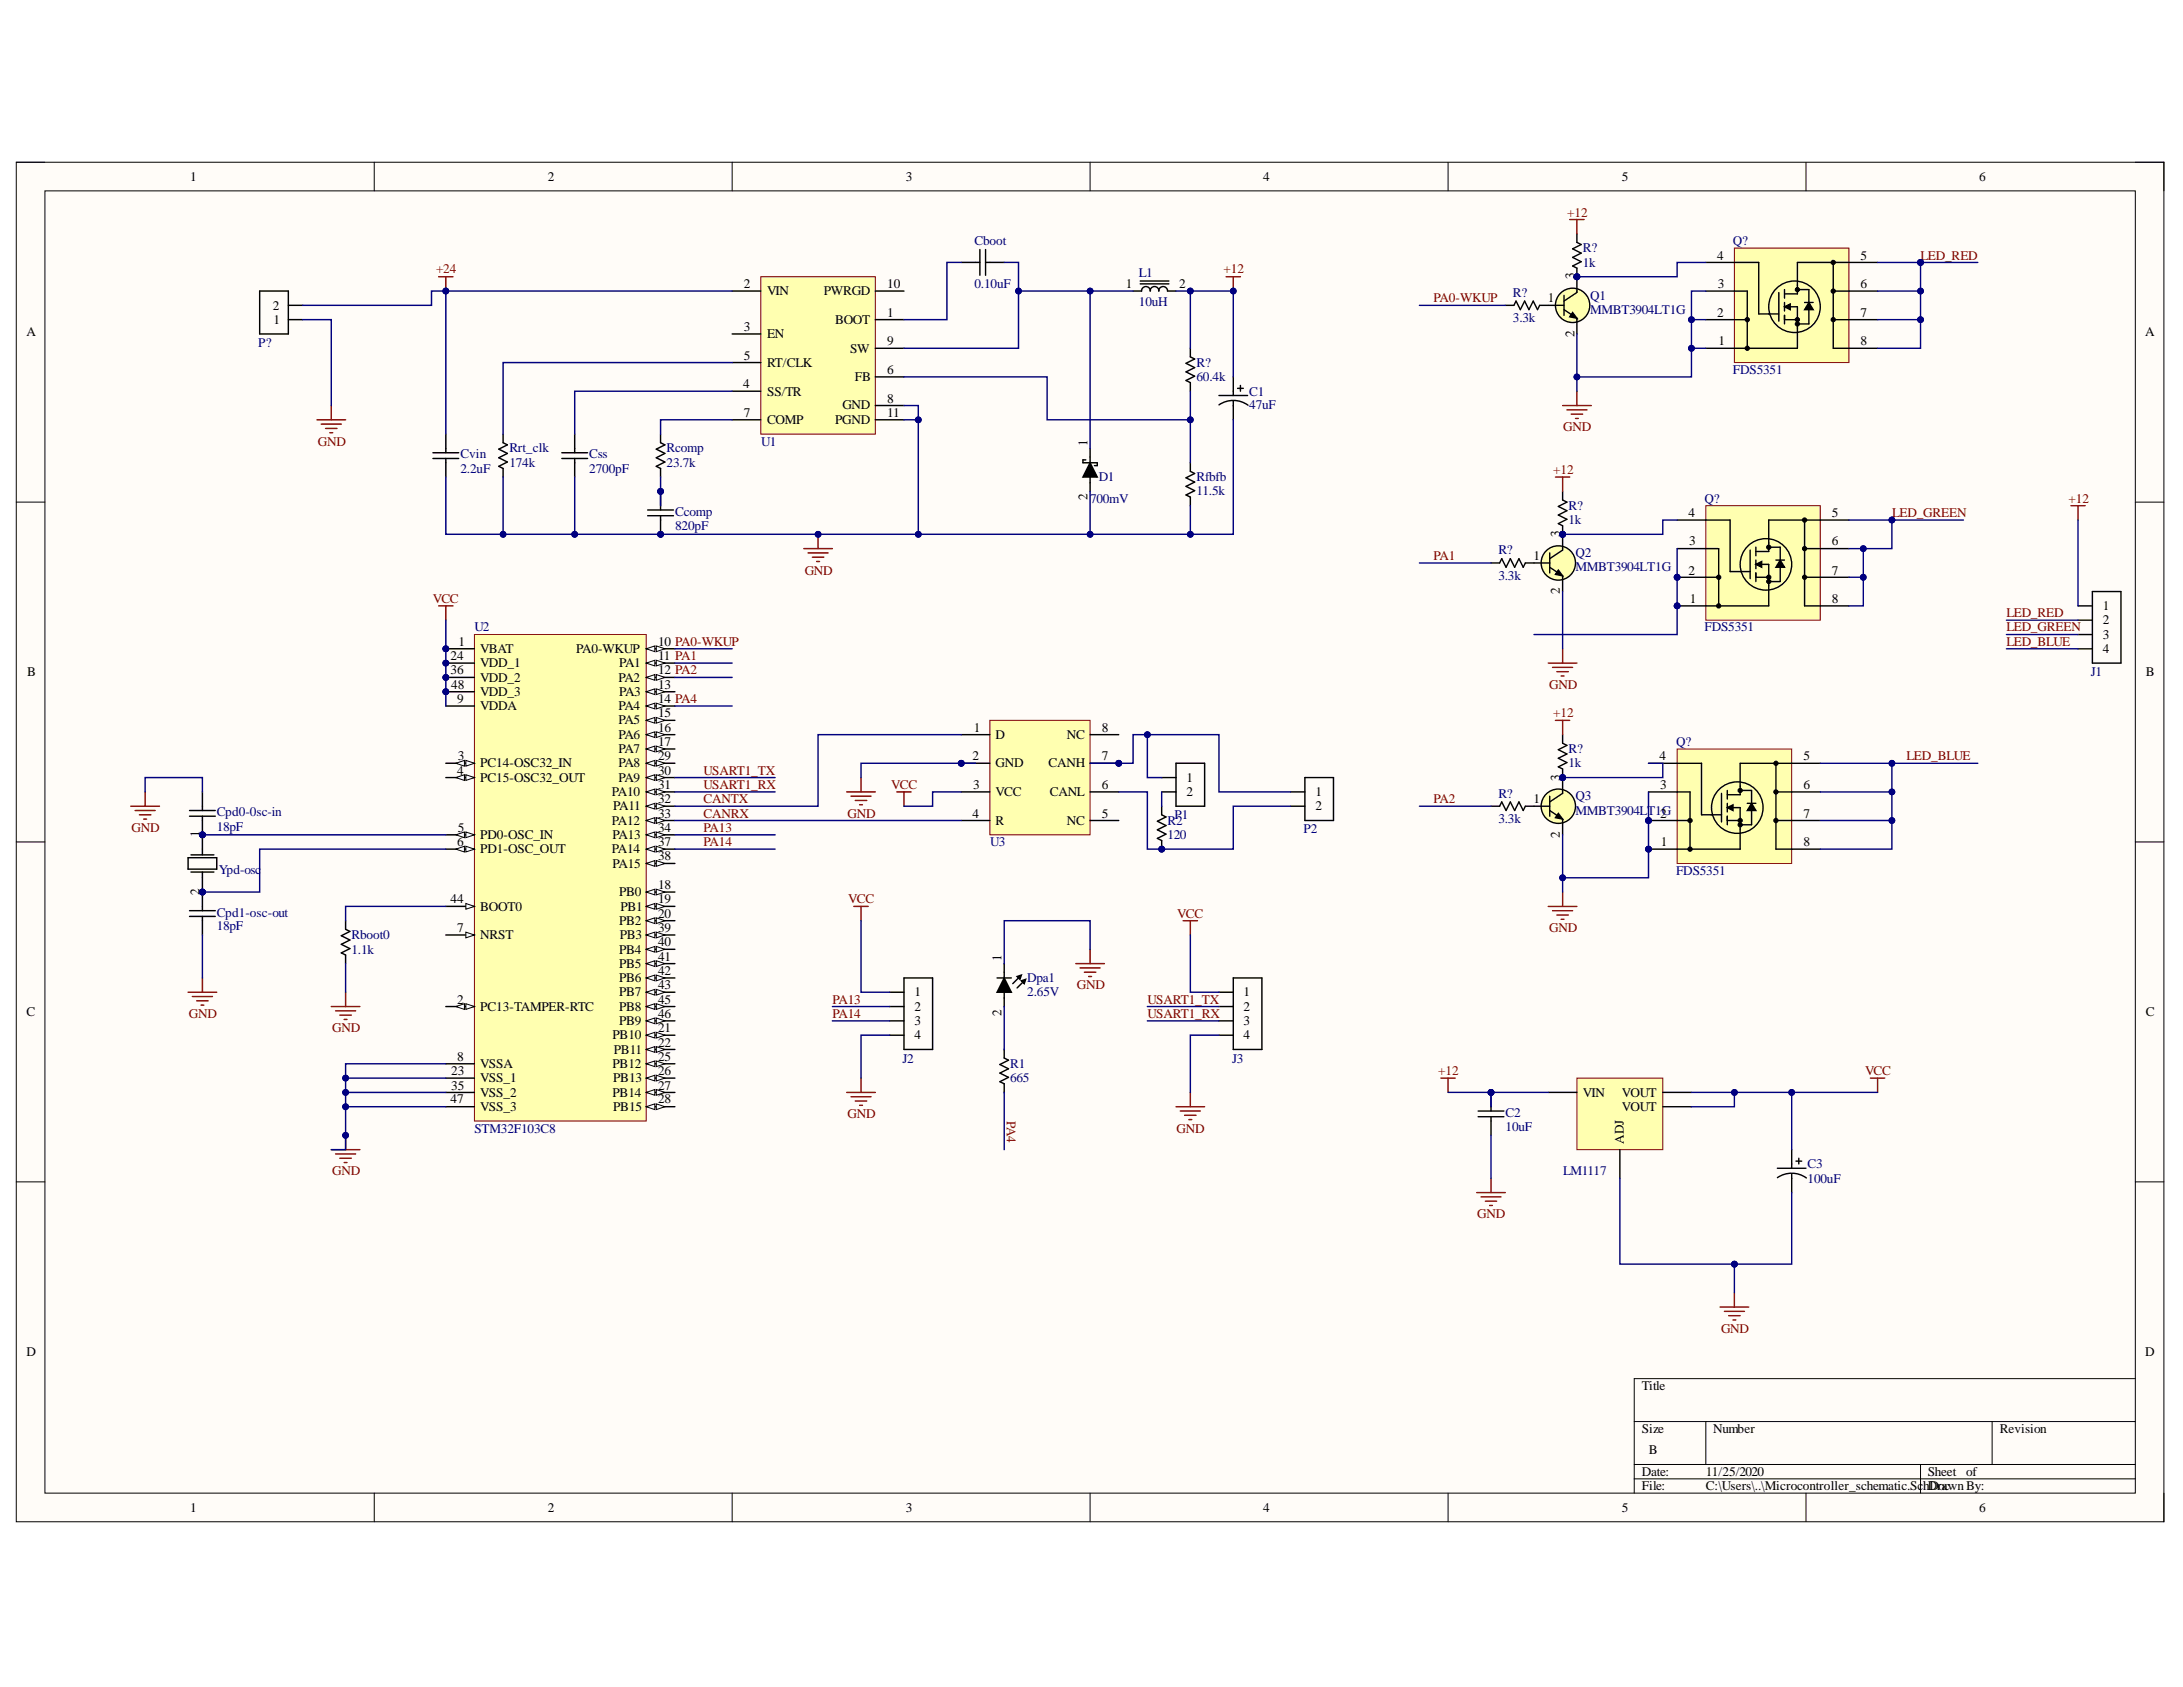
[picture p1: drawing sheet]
<svg xmlns="http://www.w3.org/2000/svg" width="279mm" height="216mm" viewBox="0 0 279 216" stroke-linecap="round" stroke-linejoin="round" font-family="sans-serif">
<defs><g id="words">
<g font-size="1.7">
<text x="24.4" y="23.2">1</text>
<text x="70.1" y="23.2">2</text>
<text x="115.9" y="23.2">3</text>
<text x="161.7" y="23.2">4</text>
<text x="207.6" y="23.2">5</text>
<text x="253.3" y="23.2">6</text>
<text x="201.5" y="35.8" transform="rotate(-90 201.5 35.8)">3</text>
<text x="219.8" y="33.2">4</text>
<text x="238.1" y="33.2">5</text>
<text x="34.9" y="39.6">2</text>
<text x="35" y="41.4">1</text>
<text x="95.2" y="36.9">2</text>
<text x="98.2" y="37.8">VIN</text>
<text x="105.4" y="37.8">PWRGD</text>
<text x="106.9" y="41.4">BOOT</text>
<text x="113.6" y="40.6">1</text>
<text x="113.6" y="36.9">10</text>
<text x="144.1" y="36.9">1</text>
<text x="150.9" y="36.9">2</text>
<text x="198.1" y="38.7">1</text>
<text x="219.8" y="40.6">2</text>
<text x="219.8" y="36.9">3</text>
<text x="238.1" y="36.9">6</text>
<text x="238.1" y="40.6">7</text>
<text x="3.4" y="43">A</text>
<text x="95.2" y="42.3">3</text>
<text x="95.2" y="46.1">5</text>
<text x="98.2" y="43.3">EN</text>
<text x="98.2" y="46.9">RT/CLK</text>
<text x="108.8" y="45.1">SW</text>
<text x="113.6" y="47.8">6</text>
<text x="113.6" y="44.2">9</text>
<text x="201.5" y="43.1" transform="rotate(-90 201.5 43.1)">2</text>
<text x="219.9" y="44.2">1</text>
<text x="238.1" y="44.2">8</text>
<text x="274.6" y="43">A</text>
<text x="95.1" y="49.7">4</text>
<text x="95.2" y="53.3">7</text>
<text x="98.2" y="50.6">SS/TR</text>
<text x="107.8" y="52.4">GND</text>
<text x="109.4" y="48.8">FB</text>
<text x="113.6" y="51.6">8</text>
<text x="113.6" y="53.3">11</text>
<text x="98.2" y="54.3">COMP</text>
<text x="106.9" y="54.3">PGND</text>
<text x="139.2" y="57" transform="rotate(-90 139.2 57)">1</text>
<text x="139.2" y="64" transform="rotate(-90 139.2 64)">2</text>
<text x="196.3" y="71.7">1</text>
<text x="199.6" y="68.7" transform="rotate(-90 199.6 68.7)">3</text>
<text x="216.1" y="66.2">4</text>
<text x="216.2" y="69.8">3</text>
<text x="234.5" y="66.2">5</text>
<text x="234.5" y="69.8">6</text>
<text x="199.6" y="76.1" transform="rotate(-90 199.6 76.1)">2</text>
<text x="216.1" y="73.5">2</text>
<text x="216.3" y="77.2">1</text>
<text x="234.5" y="73.5">7</text>
<text x="234.5" y="77.2">8</text>
<text x="58.7" y="82.7">1</text>
<text x="61.5" y="83.6">VBAT</text>
<text x="73.7" y="83.6">PA0-WKUP</text>
<text x="84.2" y="82.7">10 PA0-WKUP</text>
<text x="269.1" y="78.1">1</text>
<text x="269.1" y="79.9">2</text>
<text x="269.1" y="81.7">3</text>
<text x="269.1" y="83.6">4</text>
<text x="3.5" y="86.5">B</text>
<text x="57.7" y="84.5">24</text>
<text x="57.7" y="86.3">36</text>
<text x="57.8" y="88.1">48</text>
<text x="61.5" y="85.4">VDD_1</text>
<text x="61.5" y="87.2">VDD_2</text>
<text x="61.5" y="89.1">VDD_3</text>
<text x="79.1" y="87.2">PA2</text>
<text x="79.2" y="85.4">PA1</text>
<text x="79.2" y="89.1">PA3</text>
<text x="84.2" y="84.5">11 PA1</text>
<text x="84.2" y="86.3">12 PA2</text>
<text x="84.2" y="88.1">13</text>
<text x="274.6" y="86.5">B</text>
<text x="58.5" y="90">9</text>
<text x="61.5" y="90.9">VDDA</text>
<text x="79.1" y="90.9">PA4</text>
<text x="79.1" y="92.7">PA5</text>
<text x="79.1" y="94.6">PA6</text>
<text x="84.2" y="90">14 PA4</text>
<text x="84.2" y="91.8">15</text>
<text x="84.2" y="93.6">16</text>
<text x="84.2" y="95.5">17</text>
<text x="124.6" y="93.6">1</text>
<text x="127.4" y="94.6">D</text>
<text x="136.6" y="94.6">NC</text>
<text x="141" y="93.6">8</text>
<text x="58.5" y="99.1">4</text>
<text x="58.6" y="97.3">3</text>
<text x="61.5" y="98.2">PC14-OSC32_IN</text>
<text x="61.5" y="100.1">PC15-OSC32_OUT</text>
<text x="78.3" y="101.9">PA10</text>
<text x="79.1" y="96.3">PA7</text>
<text x="79.1" y="98.2">PA8</text>
<text x="79.1" y="100.1">PA9</text>
<text x="84.2" y="97.3">29</text>
<text x="84.2" y="99.1">30</text>
<text x="84.2" y="101">31</text>
<text x="124.5" y="97.3">2</text>
<text x="124.6" y="101">3</text>
<text x="127.4" y="98.2">GND</text>
<text x="127.4" y="101.9">VCC</text>
<text x="134.2" y="98.2">CANH</text>
<text x="134.4" y="101.9">CANL</text>
<text x="141" y="101">6</text>
<text x="141" y="97.3">7</text>
<text x="151.9" y="100.1">1</text>
<text x="151.9" y="101.9">2</text>
<text x="168.4" y="101.9">1</text>
<text x="199.6" y="99.9" transform="rotate(-90 199.6 99.9)">3</text>
<text x="212.4" y="97.3">4</text>
<text x="212.5" y="101">3</text>
<text x="230.8" y="97.3">5</text>
<text x="230.8" y="101">6</text>
<text x="25.5" y="107.2" transform="rotate(-90 25.5 107.2)">1</text>
<text x="58.6" y="106.5">5</text>
<text x="61.5" y="107.4">PD0-OSC_IN</text>
<text x="78.3" y="105.6">PA12</text>
<text x="78.4" y="107.4">PA13</text>
<text x="78.5" y="103.7">PA11</text>
<text x="84.2" y="102.8">32</text>
<text x="84.2" y="104.6">33</text>
<text x="84.2" y="106.5">34</text>
<text x="124.5" y="104.6">4</text>
<text x="127.4" y="105.6">R</text>
<text x="136.6" y="105.6">NC</text>
<text x="141" y="104.6">5</text>
<text x="168.4" y="103.7">2</text>
<text x="196.3" y="102.8">1</text>
<text x="199.6" y="107.2" transform="rotate(-90 199.6 107.2)">2</text>
<text x="212.5" y="104.6">2</text>
<text x="230.8" y="104.6">7</text>
<text x="58.5" y="108.3">6</text>
<text x="61.5" y="109.2">PD1-OSC_OUT</text>
<text x="78.3" y="109.2">PA14</text>
<text x="78.4" y="111">PA15</text>
<text x="84.2" y="113.8">18</text>
<text x="84.2" y="108.3">37</text>
<text x="84.2" y="110.1">38</text>
<text x="212.6" y="108.3">1</text>
<text x="230.8" y="108.3">8</text>
<text x="25.5" y="114.5" transform="rotate(-90 25.5 114.5)">2</text>
<text x="57.7" y="115.6">44</text>
<text x="58.5" y="119.2">7</text>
<text x="61.5" y="116.5">BOOT0</text>
<text x="79.2" y="114.7">PB0</text>
<text x="79.2" y="118.4">PB2</text>
<text x="79.4" y="116.5">PB1</text>
<text x="84.2" y="115.6">19</text>
<text x="84.2" y="117.5">20</text>
<text x="84.2" y="119.2">39</text>
<text x="61.5" y="120.2">NRST</text>
<text x="79.2" y="122">PB4</text>
<text x="79.2" y="123.9">PB5</text>
<text x="79.2" y="125.7">PB6</text>
<text x="79.3" y="120.2">PB3</text>
<text x="84.2" y="121.1">40</text>
<text x="84.2" y="123">41</text>
<text x="84.2" y="124.7">42</text>
<text x="128.2" y="123" transform="rotate(-90 128.2 123)">1</text>
<text x="3.4" y="130.1">C</text>
<text x="58.5" y="128.5">2</text>
<text x="61.5" y="129.4">PC13-TAMPER-RTC</text>
<text x="79.2" y="127.5">PB7</text>
<text x="79.2" y="129.4">PB8</text>
<text x="79.2" y="131.2">PB9</text>
<text x="84.2" y="126.6">43</text>
<text x="84.2" y="128.5">45</text>
<text x="84.2" y="130.2">46</text>
<text x="117" y="127.5">1</text>
<text x="117" y="129.4">2</text>
<text x="117" y="131.2">3</text>
<text x="128.2" y="130" transform="rotate(-90 128.2 130)">2</text>
<text x="159.1" y="127.5">1</text>
<text x="159.1" y="129.4">2</text>
<text x="159.1" y="131.2">3</text>
<text x="274.6" y="130.1">C</text>
<text x="57.8" y="137.6">23</text>
<text x="58.5" y="135.7">8</text>
<text x="61.5" y="136.7">VSSA</text>
<text x="78.4" y="133">PB10</text>
<text x="78.4" y="136.7">PB12</text>
<text x="78.6" y="134.9">PB11</text>
<text x="84.2" y="132.1">21</text>
<text x="84.2" y="134">22</text>
<text x="84.2" y="135.7">25</text>
<text x="84.2" y="137.6">26</text>
<text x="117" y="133">4</text>
<text x="159.1" y="133">4</text>
<text x="57.7" y="141.2">47</text>
<text x="57.8" y="139.4">35</text>
<text x="61.5" y="138.5">VSS_1</text>
<text x="61.5" y="140.4">VSS_2</text>
<text x="61.5" y="142.1">VSS_3</text>
<text x="78.4" y="140.4">PB14</text>
<text x="78.5" y="138.5">PB13</text>
<text x="78.5" y="142.1">PB15</text>
<text x="84.2" y="139.4">27</text>
<text x="84.2" y="141.2">28</text>
<text x="202.6" y="140.4">VIN</text>
<text x="207.6" y="140.4">VOUT</text>
<text x="207.6" y="142.1">VOUT</text>
<text x="207.8" y="146.4" transform="rotate(-90 207.8 146.4)">ADJ</text>
<text x="3.4" y="173.5">D</text>
<text x="274.6" y="173.5">D</text>
<text x="210.1" y="177.9">Title</text>
<text x="210.1" y="183.4">Size</text>
<text x="219.3" y="183.4">Number</text>
<text x="256" y="183.4">Revision</text>
<text x="210.1" y="188.9">Date:</text>
<text x="210.1" y="190.7">File:</text>
<text x="211.1" y="186.1">B</text>
<text x="218.3" y="188.9">11/25/2020</text>
<text x="218.3" y="190.7">C:\Users\..\Microcontroller_schematic.SchDroawnBy:</text>
<text x="246.7" y="188.9">Sheet</text>
<text x="248.8" y="190.7">c</text>
<text x="251.6" y="188.9">of</text>
<text x="24.4" y="193.4">1</text>
<text x="70.1" y="193.4">2</text>
<text x="115.9" y="193.4">3</text>
<text x="161.7" y="193.4">4</text>
<text x="207.6" y="193.4">5</text>
<text x="253.3" y="193.4">6</text>
</g>
<g font-size="1.7" fill="#800000">
<text x="200.6" y="27.7">+12</text>
<text x="55.8" y="35">+24</text>
<text x="156.6" y="35">+12</text>
<text x="245.8" y="33.2">LED_RED</text>
<text x="183.5" y="38.7">PA0-WKUP</text>
<text x="40.7" y="57">GND</text>
<text x="200.1" y="55.2">GND</text>
<text x="198.8" y="60.7">+12</text>
<text x="264.7" y="64.3">+12</text>
<text x="183.5" y="71.7">PA1</text>
<text x="242.2" y="66.2">LED_GREEN</text>
<text x="55.4" y="77.2">VCC</text>
<text x="103" y="73.5">GND</text>
<text x="256.8" y="79">LED_RED</text>
<text x="256.8" y="80.8">LED_GREEN</text>
<text x="256.8" y="82.7">LED_BLUE</text>
<text x="198.3" y="88.1">GND</text>
<text x="198.8" y="91.8">+12</text>
<text x="90.1" y="99.1">USART1_TX</text>
<text x="90.1" y="101">USART1_RX</text>
<text x="114.1" y="101">VCC</text>
<text x="244" y="97.3">LED_BLUE</text>
<text x="16.8" y="106.5">GND</text>
<text x="90.1" y="102.8">CANTX</text>
<text x="90.1" y="104.6">CANRX</text>
<text x="90.1" y="106.5">PA13</text>
<text x="108.5" y="104.6">GND</text>
<text x="183.5" y="102.8">PA2</text>
<text x="90.1" y="108.3">PA14</text>
<text x="108.6" y="115.6">VCC</text>
<text x="150.7" y="117.5">VCC</text>
<text x="198.3" y="119.2">GND</text>
<text x="24.2" y="130.2">GND</text>
<text x="106.5" y="128.5">PA13</text>
<text x="106.5" y="130.2">PA14</text>
<text x="137.8" y="126.6">GND</text>
<text x="146.9" y="128.5">USART1_TX</text>
<text x="146.9" y="130.2">USART1_RX</text>
<text x="42.5" y="132.1">GND</text>
<text x="184.1" y="137.6">+12</text>
<text x="238.7" y="137.6">VCC</text>
<text x="108.5" y="143.1">GND</text>
<text x="128.9" y="143.5" transform="rotate(90 128.9 143.5)">PA4</text>
<text x="150.6" y="144.9">GND</text>
<text x="42.5" y="150.4">GND</text>
<text x="189.1" y="155.9">GND</text>
<text x="220.3" y="170.5">GND</text>
</g>
<g font-size="1.7" fill="#000080">
<text x="124.7" y="31.4">Cboot</text>
<text x="145.8" y="35.4">L1</text>
<text x="202.6" y="32.3">R?</text>
<text x="202.6" y="34.1">1k</text>
<text x="221.8" y="31.4">Q?</text>
<text x="124.7" y="36.9">0.10uF</text>
<text x="145.8" y="39.2">10uH</text>
<text x="193.6" y="37.9">R?</text>
<text x="193.6" y="41.2">3.3k</text>
<text x="203.5" y="38.4">Q1</text>
<text x="203.5" y="40.1">MMBT3904LT1G</text>
<text x="33.1" y="44.4">P?</text>
<text x="153.1" y="46.9">R?</text>
<text x="221.8" y="47.8">FDS5351</text>
<text x="153.1" y="48.8">60.4k</text>
<text x="159.9" y="50.6">C1</text>
<text x="159.9" y="52.4">47uF</text>
<text x="58.9" y="58.7">Cvin</text>
<text x="65.2" y="57.9">Rrt_clk</text>
<text x="65.2" y="59.8">174k</text>
<text x="75.4" y="58.7">Css</text>
<text x="85.3" y="57.9">Rcomp</text>
<text x="85.3" y="59.8">23.7k</text>
<text x="97.4" y="57">U1</text>
<text x="58.9" y="60.5">2.2uF</text>
<text x="75.4" y="60.5">2700pF</text>
<text x="139.5" y="64.3">700mV</text>
<text x="140.6" y="61.6">D1</text>
<text x="153.1" y="61.6">Rfbfb</text>
<text x="153.1" y="63.4">11.5k</text>
<text x="200.7" y="65.2">R?</text>
<text x="218.2" y="64.3">Q?</text>
<text x="86.4" y="66">Ccomp</text>
<text x="86.4" y="67.8">820pF</text>
<text x="191.8" y="70.9">R?</text>
<text x="200.7" y="67.1">1k</text>
<text x="201.7" y="71.3">Q2</text>
<text x="191.8" y="74.2">3.3k</text>
<text x="201.7" y="73.1">MMBT3904LT1G</text>
<text x="60.7" y="80.8">U2</text>
<text x="218.2" y="80.8">FDS5351</text>
<text x="267.6" y="86.5">J1</text>
<text x="214.5" y="95.5">Q?</text>
<text x="200.7" y="96.3">R?</text>
<text x="200.7" y="98.2">1k</text>
<text x="27.7" y="104.5">Cpd0-0sc-in</text>
<text x="27.7" y="106.3">18pF</text>
<text x="149.4" y="105.6">R2</text>
<text x="149.4" y="107.4">120</text>
<text x="150.3" y="104.8">P1</text>
<text x="166.8" y="106.7">P2</text>
<text x="191.8" y="102.1">R?</text>
<text x="191.8" y="105.4">3.3k</text>
<text x="201.7" y="102.4">Q3</text>
<text x="201.7" y="104.3">MMBT3904LT1G</text>
<text x="28" y="111.8">Ypd-osc</text>
<text x="126.8" y="108.3">U3</text>
<text x="214.5" y="112">FDS5351</text>
<text x="27.7" y="117.3">Cpd1-osc-out</text>
<text x="27.7" y="119.1">18pF</text>
<text x="45" y="120.2">Rboot0</text>
<text x="45" y="122">1.1k</text>
<text x="131.5" y="125.7">Dpa1</text>
<text x="131.5" y="127.5">2.65V</text>
<text x="115.5" y="136">J2</text>
<text x="129.3" y="136.7">R1</text>
<text x="157.7" y="136">J3</text>
<text x="129.3" y="138.5">665</text>
<text x="192.7" y="142.9">C2</text>
<text x="60.7" y="144.9">STM32F103C8</text>
<text x="192.7" y="144.8">10uF</text>
<text x="231.3" y="149.5">C3</text>
<text x="200.1" y="150.4">LM1117</text>
<text x="231.3" y="151.4">100uF</text>
</g>
</g></defs>
<path d="M2.1 20.8h274.9v174h-274.9z" fill-rule="evenodd" fill="#fffcf8"/>
<path d="M2.1 20.8h274.9v174h-274.9z" fill="none" stroke="#000" stroke-width=".13"/>
<path d="M5.7 24.4h267.6v166.7h-267.6z" fill-rule="evenodd" fill="#fffcf8"/>
<g fill="none" stroke="#000" stroke-width=".13">
<path d="M2.1 20.8h3.6M5.7 24.4h267.6v166.7h-267.6zM47.9 20.8v3.6M93.7 20.8v3.6M139.5 20.8v3.6M185.3 20.8v3.6M231.1 20.8v3.6M273.3 20.8h3.7v3.6M2.1 64.3h3.6M273.3 64.3h3.7M2.1 107.8h3.6M273.3 107.8h3.7"/>
<path d="M2.1 151.3h3.6M273.3 151.3h3.7M273.3 176.4h-64.1v14.7M47.9 191.1v3.7M93.7 191.1v3.7M139.5 191.1v3.7M185.3 191.1v3.7M209.2 181.9h64.1M209.2 187.4h64.1M209.2 189.3h64.1M218.3 181.9v5.5M231.1 191.1v3.7"/>
<path d="M245.8 187.4v3.7M255 181.9v5.5M277 191.1v3.7"/>
</g>
<circle cx="57.1" cy="83" r=".37" fill="#000080"/>
<circle cx="57.1" cy="83" r=".37" fill="none" stroke="#000080" stroke-width=".13"/>
<circle cx="57.1" cy="84.9" r=".36" fill="#000080"/>
<circle cx="57.1" cy="84.9" r=".36" fill="none" stroke="#000080" stroke-width=".13"/>
<circle cx="57.1" cy="86.7" r=".36" fill="#000080"/>
<circle cx="57.1" cy="86.7" r=".36" fill="none" stroke="#000080" stroke-width=".13"/>
<circle cx="57.1" cy="88.5" r=".37" fill="#000080"/>
<circle cx="57.1" cy="88.5" r=".37" fill="none" stroke="#000080" stroke-width=".13"/>
<path d="M60.7 81.2h22v62.3h-22z" fill-rule="evenodd" fill="#ffffb0"/>
<path d="M60.7 81.2h22v62.3h-22z" fill="none" stroke="#800000" stroke-width=".13"/>
<path d="M57.1 83h3.6" fill="none" stroke="#000" stroke-width=".18"/>
<circle cx="57.1" cy="83" r=".37" fill="#000080"/>
<circle cx="57.1" cy="83" r=".37" fill="none" stroke="#000080" stroke-width=".13"/>
<path d="M57.1 128.8h3.6" fill="none" stroke="#000" stroke-width=".18"/>
<path d="M59.6 128.5l1.1 .3-1.1 .4z" fill="#f8fcff"/>
<path d="M59.6 128.5l1.1 .3-1.1 .4z" fill="none" stroke="#000" stroke-width=".13"/>
<path d="M58.3 128.8l1.1-.3v.7z" fill="#f8fcff"/>
<path d="M58.3 128.8l1.1-.3v.7z" fill="none" stroke="#000" stroke-width=".13"/>
<path d="M57.1 97.7h3.6" fill="none" stroke="#000" stroke-width=".18"/>
<path d="M59.6 97.3l1.1 .4-1.1 .4z" fill="#f8fcff"/>
<path d="M59.6 97.3l1.1 .4-1.1 .4z" fill="none" stroke="#000" stroke-width=".13"/>
<path d="M58.3 97.7l1.1-.4v.8z" fill="#f8fcff"/>
<path d="M58.3 97.7l1.1-.4v.8z" fill="none" stroke="#000" stroke-width=".13"/>
<path d="M57.1 99.5h3.6" fill="none" stroke="#000" stroke-width=".18"/>
<path d="M59.6 99.1l1.1 .4-1.1 .4z" fill="#f8fcff"/>
<path d="M59.6 99.1l1.1 .4-1.1 .4z" fill="none" stroke="#000" stroke-width=".13"/>
<path d="M58.3 99.5l1.1-.4v.8z" fill="#f8fcff"/>
<path d="M58.3 99.5l1.1-.4v.8z" fill="none" stroke="#000" stroke-width=".13"/>
<path d="M57.1 106.8h3.6" fill="none" stroke="#000" stroke-width=".18"/>
<path d="M59.6 106.5l1.1 .3-1.1 .4z" fill="#f8fcff"/>
<path d="M59.6 106.5l1.1 .3-1.1 .4z" fill="none" stroke="#000" stroke-width=".13"/>
<path d="M58.3 106.8l1.1-.3v.7z" fill="#f8fcff"/>
<path d="M58.3 106.8l1.1-.3v.7z" fill="none" stroke="#000" stroke-width=".13"/>
<path d="M57.1 108.7h3.6" fill="none" stroke="#000" stroke-width=".18"/>
<path d="M59.6 108.3l1.1 .4-1.1 .3z" fill="#f8fcff"/>
<path d="M59.6 108.3l1.1 .4-1.1 .3z" fill="none" stroke="#000" stroke-width=".13"/>
<path d="M58.3 108.7l1.1-.4v.7z" fill="#f8fcff"/>
<path d="M58.3 108.7l1.1-.4v.7z" fill="none" stroke="#000" stroke-width=".13"/>
<path d="M57.1 119.7h3.6" fill="none" stroke="#000" stroke-width=".18"/>
<path d="M59.6 119.3l1.1 .4-1.1 .3z" fill="#f8fcff"/>
<path d="M59.6 119.3l1.1 .4-1.1 .3z" fill="none" stroke="#000" stroke-width=".13"/>
<path d="M57.1 90.4h3.6M82.7 83h3.7M57.1 136.1h3.6" fill="none" stroke="#000" stroke-width=".18"/>
<path d="M82.7 83l1.1-.3v.7z" fill="#f8fcff"/>
<path d="M82.7 83l1.1-.3v.7z" fill="none" stroke="#000" stroke-width=".13"/>
<path d="M84 82.7l1.1 .3-1.1 .4z" fill="#f8fcff"/>
<path d="M84 82.7l1.1 .3-1.1 .4z" fill="none" stroke="#000" stroke-width=".13"/>
<path d="M82.7 84.9h3.7" fill="none" stroke="#000" stroke-width=".18"/>
<path d="M82.7 84.9l1.1-.4v.7z" fill="#f8fcff"/>
<path d="M82.7 84.9l1.1-.4v.7z" fill="none" stroke="#000" stroke-width=".13"/>
<path d="M84 84.5l1.1 .4-1.1 .3z" fill="#f8fcff"/>
<path d="M84 84.5l1.1 .4-1.1 .3z" fill="none" stroke="#000" stroke-width=".13"/>
<path d="M82.7 86.7h3.7" fill="none" stroke="#000" stroke-width=".18"/>
<path d="M82.7 86.7l1.1-.4v.8z" fill="#f8fcff"/>
<path d="M82.7 86.7l1.1-.4v.8z" fill="none" stroke="#000" stroke-width=".13"/>
<path d="M84 86.3l1.1 .4-1.1 .4z" fill="#f8fcff"/>
<path d="M84 86.3l1.1 .4-1.1 .4z" fill="none" stroke="#000" stroke-width=".13"/>
<path d="M82.7 88.5h3.7" fill="none" stroke="#000" stroke-width=".18"/>
<path d="M82.7 88.5l1.1-.3v.7z" fill="#f8fcff"/>
<path d="M82.7 88.5l1.1-.3v.7z" fill="none" stroke="#000" stroke-width=".13"/>
<path d="M84 88.2l1.1 .3-1.1 .4z" fill="#f8fcff"/>
<path d="M84 88.2l1.1 .3-1.1 .4z" fill="none" stroke="#000" stroke-width=".13"/>
<path d="M82.7 90.4h3.7" fill="none" stroke="#000" stroke-width=".18"/>
<path d="M82.7 90.4l1.1-.4v.7z" fill="#f8fcff"/>
<path d="M82.7 90.4l1.1-.4v.7z" fill="none" stroke="#000" stroke-width=".13"/>
<path d="M84 90l1.1 .4-1.1 .3z" fill="#f8fcff"/>
<path d="M84 90l1.1 .4-1.1 .3z" fill="none" stroke="#000" stroke-width=".13"/>
<path d="M82.7 92.2h3.7" fill="none" stroke="#000" stroke-width=".18"/>
<path d="M82.7 92.2l1.1-.4v.8z" fill="#f8fcff"/>
<path d="M82.7 92.2l1.1-.4v.8z" fill="none" stroke="#000" stroke-width=".13"/>
<path d="M84 91.8l1.1 .4-1.1 .4z" fill="#f8fcff"/>
<path d="M84 91.8l1.1 .4-1.1 .4z" fill="none" stroke="#000" stroke-width=".13"/>
<path d="M82.7 94h3.7" fill="none" stroke="#000" stroke-width=".18"/>
<path d="M82.7 94l1.1-.3v.7z" fill="#f8fcff"/>
<path d="M82.7 94l1.1-.3v.7z" fill="none" stroke="#000" stroke-width=".13"/>
<path d="M84 93.7l1.1 .3-1.1 .4z" fill="#f8fcff"/>
<path d="M84 93.7l1.1 .3-1.1 .4z" fill="none" stroke="#000" stroke-width=".13"/>
<path d="M82.7 95.9h3.7" fill="none" stroke="#000" stroke-width=".18"/>
<path d="M82.7 95.9l1.1-.4v.7z" fill="#f8fcff"/>
<path d="M82.7 95.9l1.1-.4v.7z" fill="none" stroke="#000" stroke-width=".13"/>
<path d="M84 95.5l1.1 .4-1.1 .3z" fill="#f8fcff"/>
<path d="M84 95.5l1.1 .4-1.1 .3z" fill="none" stroke="#000" stroke-width=".13"/>
<path d="M82.7 114.2h3.7" fill="none" stroke="#000" stroke-width=".18"/>
<path d="M82.7 114.2l1.1-.4v.7z" fill="#f8fcff"/>
<path d="M82.7 114.2l1.1-.4v.7z" fill="none" stroke="#000" stroke-width=".13"/>
<path d="M84 113.8l1.1 .4-1.1 .3z" fill="#f8fcff"/>
<path d="M84 113.8l1.1 .4-1.1 .3z" fill="none" stroke="#000" stroke-width=".13"/>
<path d="M82.7 116h3.7" fill="none" stroke="#000" stroke-width=".18"/>
<path d="M82.7 116l1.1-.4v.8z" fill="#f8fcff"/>
<path d="M82.7 116l1.1-.4v.8z" fill="none" stroke="#000" stroke-width=".13"/>
<path d="M84 115.6l1.1 .4-1.1 .4z" fill="#f8fcff"/>
<path d="M84 115.6l1.1 .4-1.1 .4z" fill="none" stroke="#000" stroke-width=".13"/>
<path d="M82.7 117.8h3.7" fill="none" stroke="#000" stroke-width=".18"/>
<path d="M82.7 117.8l1.1-.3v.7z" fill="#f8fcff"/>
<path d="M82.7 117.8l1.1-.3v.7z" fill="none" stroke="#000" stroke-width=".13"/>
<path d="M84 117.5l1.1 .3-1.1 .4z" fill="#f8fcff"/>
<path d="M84 117.5l1.1 .3-1.1 .4z" fill="none" stroke="#000" stroke-width=".13"/>
<path d="M82.7 132.5h3.7" fill="none" stroke="#000" stroke-width=".18"/>
<path d="M82.7 132.5l1.1-.4v.7z" fill="#f8fcff"/>
<path d="M82.7 132.5l1.1-.4v.7z" fill="none" stroke="#000" stroke-width=".13"/>
<path d="M84 132.1l1.1 .4-1.1 .3z" fill="#f8fcff"/>
<path d="M84 132.1l1.1 .4-1.1 .3z" fill="none" stroke="#000" stroke-width=".13"/>
<path d="M82.7 134.3h3.7" fill="none" stroke="#000" stroke-width=".18"/>
<path d="M82.7 134.3l1.1-.4v.8z" fill="#f8fcff"/>
<path d="M82.7 134.3l1.1-.4v.8z" fill="none" stroke="#000" stroke-width=".13"/>
<path d="M84 133.9l1.1 .4-1.1 .4z" fill="#f8fcff"/>
<path d="M84 133.9l1.1 .4-1.1 .4z" fill="none" stroke="#000" stroke-width=".13"/>
<path d="M57.1 84.9h3.6M57.1 138h3.6" fill="none" stroke="#000" stroke-width=".18"/>
<circle cx="57.1" cy="84.9" r=".36" fill="#000080"/>
<circle cx="57.1" cy="84.9" r=".36" fill="none" stroke="#000080" stroke-width=".13"/>
<path d="M82.7 136.1h3.7" fill="none" stroke="#000" stroke-width=".18"/>
<path d="M82.7 136.1l1.1-.3v.7z" fill="#f8fcff"/>
<path d="M82.7 136.1l1.1-.3v.7z" fill="none" stroke="#000" stroke-width=".13"/>
<path d="M84 135.8l1.1 .3-1.1 .4z" fill="#f8fcff"/>
<path d="M84 135.8l1.1 .3-1.1 .4z" fill="none" stroke="#000" stroke-width=".13"/>
<path d="M82.7 138h3.7" fill="none" stroke="#000" stroke-width=".18"/>
<path d="M82.7 138l1.1-.4v.7z" fill="#f8fcff"/>
<path d="M82.7 138l1.1-.4v.7z" fill="none" stroke="#000" stroke-width=".13"/>
<path d="M84 137.6l1.1 .4-1.1 .3z" fill="#f8fcff"/>
<path d="M84 137.6l1.1 .4-1.1 .3z" fill="none" stroke="#000" stroke-width=".13"/>
<path d="M82.7 139.8h3.7" fill="none" stroke="#000" stroke-width=".18"/>
<path d="M82.7 139.8l1.1-.4v.8z" fill="#f8fcff"/>
<path d="M82.7 139.8l1.1-.4v.8z" fill="none" stroke="#000" stroke-width=".13"/>
<path d="M84 139.4l1.1 .4-1.1 .4z" fill="#f8fcff"/>
<path d="M84 139.4l1.1 .4-1.1 .4z" fill="none" stroke="#000" stroke-width=".13"/>
<path d="M82.7 141.6h3.7" fill="none" stroke="#000" stroke-width=".18"/>
<path d="M82.7 141.6l1.1-.3v.7z" fill="#f8fcff"/>
<path d="M82.7 141.6l1.1-.3v.7z" fill="none" stroke="#000" stroke-width=".13"/>
<path d="M84 141.3l1.1 .3-1.1 .4z" fill="#f8fcff"/>
<path d="M84 141.3l1.1 .3-1.1 .4z" fill="none" stroke="#000" stroke-width=".13"/>
<path d="M82.7 97.7h3.7" fill="none" stroke="#000" stroke-width=".18"/>
<path d="M82.7 97.7l1.1-.4v.8z" fill="#f8fcff"/>
<path d="M82.7 97.7l1.1-.4v.8z" fill="none" stroke="#000" stroke-width=".13"/>
<path d="M84 97.3l1.1 .4-1.1 .4z" fill="#f8fcff"/>
<path d="M84 97.3l1.1 .4-1.1 .4z" fill="none" stroke="#000" stroke-width=".13"/>
<path d="M82.7 99.5h3.7" fill="none" stroke="#000" stroke-width=".18"/>
<path d="M82.7 99.5l1.1-.4v.8z" fill="#f8fcff"/>
<path d="M82.7 99.5l1.1-.4v.8z" fill="none" stroke="#000" stroke-width=".13"/>
<path d="M84 99.1l1.1 .4-1.1 .4z" fill="#f8fcff"/>
<path d="M84 99.1l1.1 .4-1.1 .4z" fill="none" stroke="#000" stroke-width=".13"/>
<path d="M82.7 101.3h3.7" fill="none" stroke="#000" stroke-width=".18"/>
<path d="M82.7 101.3l1.1-.3v.7z" fill="#f8fcff"/>
<path d="M82.7 101.3l1.1-.3v.7z" fill="none" stroke="#000" stroke-width=".13"/>
<path d="M84 101l1.1 .3-1.1 .4z" fill="#f8fcff"/>
<path d="M84 101l1.1 .3-1.1 .4z" fill="none" stroke="#000" stroke-width=".13"/>
<path d="M82.7 103.2h3.7" fill="none" stroke="#000" stroke-width=".18"/>
<path d="M82.7 103.2l1.1-.4v.7z" fill="#f8fcff"/>
<path d="M82.7 103.2l1.1-.4v.7z" fill="none" stroke="#000" stroke-width=".13"/>
<path d="M84 102.8l1.1 .4-1.1 .3z" fill="#f8fcff"/>
<path d="M84 102.8l1.1 .4-1.1 .3z" fill="none" stroke="#000" stroke-width=".13"/>
<path d="M82.7 105h3.7" fill="none" stroke="#000" stroke-width=".18"/>
<path d="M82.7 105l1.1-.4v.8z" fill="#f8fcff"/>
<path d="M82.7 105l1.1-.4v.8z" fill="none" stroke="#000" stroke-width=".13"/>
<path d="M84 104.6l1.1 .4-1.1 .4z" fill="#f8fcff"/>
<path d="M84 104.6l1.1 .4-1.1 .4z" fill="none" stroke="#000" stroke-width=".13"/>
<path d="M82.7 106.8h3.7" fill="none" stroke="#000" stroke-width=".18"/>
<path d="M82.7 106.8l1.1-.3v.7z" fill="#f8fcff"/>
<path d="M82.7 106.8l1.1-.3v.7z" fill="none" stroke="#000" stroke-width=".13"/>
<path d="M84 106.5l1.1 .3-1.1 .4z" fill="#f8fcff"/>
<path d="M84 106.5l1.1 .3-1.1 .4z" fill="none" stroke="#000" stroke-width=".13"/>
<path d="M57.1 86.7h3.6M57.1 139.8h3.6" fill="none" stroke="#000" stroke-width=".18"/>
<circle cx="57.1" cy="86.7" r=".36" fill="#000080"/>
<circle cx="57.1" cy="86.7" r=".36" fill="none" stroke="#000080" stroke-width=".13"/>
<path d="M82.7 108.7h3.7" fill="none" stroke="#000" stroke-width=".18"/>
<path d="M82.7 108.7l1.1-.4v.7z" fill="#f8fcff"/>
<path d="M82.7 108.7l1.1-.4v.7z" fill="none" stroke="#000" stroke-width=".13"/>
<path d="M84 108.3l1.1 .4-1.1 .3z" fill="#f8fcff"/>
<path d="M84 108.3l1.1 .4-1.1 .3z" fill="none" stroke="#000" stroke-width=".13"/>
<path d="M82.7 110.5h3.7" fill="none" stroke="#000" stroke-width=".18"/>
<path d="M82.7 110.5l1.1-.4v.8z" fill="#f8fcff"/>
<path d="M82.7 110.5l1.1-.4v.8z" fill="none" stroke="#000" stroke-width=".13"/>
<path d="M84 110.1l1.1 .4-1.1 .4z" fill="#f8fcff"/>
<path d="M84 110.1l1.1 .4-1.1 .4z" fill="none" stroke="#000" stroke-width=".13"/>
<path d="M82.7 119.7h3.7" fill="none" stroke="#000" stroke-width=".18"/>
<path d="M82.7 119.7l1.1-.4v.7z" fill="#f8fcff"/>
<path d="M82.7 119.7l1.1-.4v.7z" fill="none" stroke="#000" stroke-width=".13"/>
<path d="M84 119.3l1.1 .4-1.1 .3z" fill="#f8fcff"/>
<path d="M84 119.3l1.1 .4-1.1 .3z" fill="none" stroke="#000" stroke-width=".13"/>
<path d="M82.7 121.5h3.7" fill="none" stroke="#000" stroke-width=".18"/>
<path d="M82.7 121.5l1.1-.4v.8z" fill="#f8fcff"/>
<path d="M82.7 121.5l1.1-.4v.8z" fill="none" stroke="#000" stroke-width=".13"/>
<path d="M84 121.1l1.1 .4-1.1 .4z" fill="#f8fcff"/>
<path d="M84 121.1l1.1 .4-1.1 .4z" fill="none" stroke="#000" stroke-width=".13"/>
<path d="M82.7 123.3h3.7" fill="none" stroke="#000" stroke-width=".18"/>
<path d="M82.7 123.3l1.1-.3v.7z" fill="#f8fcff"/>
<path d="M82.7 123.3l1.1-.3v.7z" fill="none" stroke="#000" stroke-width=".13"/>
<path d="M84 123l1.1 .3-1.1 .4z" fill="#f8fcff"/>
<path d="M84 123l1.1 .3-1.1 .4z" fill="none" stroke="#000" stroke-width=".13"/>
<path d="M82.7 125.2h3.7" fill="none" stroke="#000" stroke-width=".18"/>
<path d="M82.7 125.2l1.1-.4v.7z" fill="#f8fcff"/>
<path d="M82.7 125.2l1.1-.4v.7z" fill="none" stroke="#000" stroke-width=".13"/>
<path d="M84 124.8l1.1 .4-1.1 .3z" fill="#f8fcff"/>
<path d="M84 124.8l1.1 .4-1.1 .3z" fill="none" stroke="#000" stroke-width=".13"/>
<path d="M82.7 127h3.7" fill="none" stroke="#000" stroke-width=".18"/>
<path d="M82.7 127l1.1-.4v.8z" fill="#f8fcff"/>
<path d="M82.7 127l1.1-.4v.8z" fill="none" stroke="#000" stroke-width=".13"/>
<path d="M84 126.6l1.1 .4-1.1 .4z" fill="#f8fcff"/>
<path d="M84 126.6l1.1 .4-1.1 .4z" fill="none" stroke="#000" stroke-width=".13"/>
<path d="M57.1 116h3.6" fill="none" stroke="#000" stroke-width=".18"/>
<path d="M59.6 115.6l1.1 .4-1.1 .4z" fill="#f8fcff"/>
<path d="M59.6 115.6l1.1 .4-1.1 .4z" fill="none" stroke="#000" stroke-width=".13"/>
<path d="M82.7 128.8h3.7" fill="none" stroke="#000" stroke-width=".18"/>
<path d="M82.7 128.8l1.1-.3v.7z" fill="#f8fcff"/>
<path d="M82.7 128.8l1.1-.3v.7z" fill="none" stroke="#000" stroke-width=".13"/>
<path d="M84 128.5l1.1 .3-1.1 .4z" fill="#f8fcff"/>
<path d="M84 128.5l1.1 .3-1.1 .4z" fill="none" stroke="#000" stroke-width=".13"/>
<path d="M82.7 130.6h3.7" fill="none" stroke="#000" stroke-width=".18"/>
<path d="M82.7 130.6l1.1-.3v.7z" fill="#f8fcff"/>
<path d="M82.7 130.6l1.1-.3v.7z" fill="none" stroke="#000" stroke-width=".13"/>
<path d="M84 130.3l1.1 .3-1.1 .4z" fill="#f8fcff"/>
<path d="M84 130.3l1.1 .3-1.1 .4z" fill="none" stroke="#000" stroke-width=".13"/>
<path d="M57.1 88.5h3.6M57.1 141.6h3.6" fill="none" stroke="#000" stroke-width=".18"/>
<circle cx="57.1" cy="88.5" r=".37" fill="#000080"/>
<circle cx="57.1" cy="88.5" r=".37" fill="none" stroke="#000080" stroke-width=".13"/>
<path d="M200 51.9h3.7M200.5 52.5h2.6M201.1 53h1.5M201.6 53.6h.4M201.8 50.1v1.8M42.4 147.1h3.7M42.9 147.7h2.6M43.5 148.2h1.5M44 148.8h.4M44.2 145.3v1.8" fill="none" stroke="#800000" stroke-width=".18"/>
<circle cx="44.2" cy="145.3" r=".37" fill="#000080"/>
<circle cx="44.2" cy="145.3" r=".37" fill="none" stroke="#000080" stroke-width=".13"/>
<circle cx="123" cy="97.7" r=".37" fill="#000080"/>
<circle cx="123" cy="97.7" r=".37" fill="none" stroke="#000080" stroke-width=".13"/>
<circle cx="143.2" cy="97.7" r=".37" fill="#000080"/>
<circle cx="143.2" cy="97.7" r=".37" fill="none" stroke="#000080" stroke-width=".13"/>
<path d="M126.7 92.2h12.8v14.6h-12.8z" fill-rule="evenodd" fill="#ffffb0"/>
<path d="M126.7 92.2h12.8v14.6h-12.8z" fill="none" stroke="#800000" stroke-width=".13"/>
<path d="M123 94h3.7M123 97.7h3.7" fill="none" stroke="#000" stroke-width=".18"/>
<circle cx="123" cy="97.7" r=".37" fill="#000080"/>
<circle cx="123" cy="97.7" r=".37" fill="none" stroke="#000080" stroke-width=".13"/>
<path d="M139.5 97.7h3.7M123 101.3h3.7M123 105h3.7M139.5 101.3h3.7M139.5 105h3.7" fill="none" stroke="#000" stroke-width=".18"/>
<circle cx="143.2" cy="97.7" r=".37" fill="#000080"/>
<circle cx="143.2" cy="97.7" r=".37" fill="none" stroke="#000080" stroke-width=".13"/>
<path d="M139.5 94h3.7" fill="none" stroke="#000" stroke-width=".18"/>
<circle cx="25.9" cy="106.8" r=".37" fill="#000080"/>
<circle cx="25.9" cy="106.8" r=".37" fill="none" stroke="#000080" stroke-width=".13"/>
<circle cx="25.9" cy="114.2" r=".37" fill="#000080"/>
<circle cx="25.9" cy="114.2" r=".37" fill="none" stroke="#000080" stroke-width=".13"/>
<path d="M25.9 106.8v1.9" fill="none" stroke="#000" stroke-width=".18"/>
<circle cx="25.9" cy="106.8" r=".37" fill="#000080"/>
<circle cx="25.9" cy="106.8" r=".37" fill="none" stroke="#000080" stroke-width=".13"/>
<path d="M25.9 112.3v1.9" fill="none" stroke="#000" stroke-width=".18"/>
<circle cx="25.9" cy="114.2" r=".37" fill="#000080"/>
<circle cx="25.9" cy="114.2" r=".37" fill="none" stroke="#000080" stroke-width=".13"/>
<path d="M24.1 109.8h3.6v1.4h-3.6zM24.4 109.4h3M24.4 111.6h3M25.9 108.7v.7M25.9 111.6v.7" fill="none" stroke="#000" stroke-width=".18"/>
<path d="M110.2 99.5v1.8M108.4 101.3h3.6M108.9 101.9h2.6M109.5 102.4h1.4M110 103h.4M114.8 101.3h1.8M115.7 101.3v1.9" fill="none" stroke="#800000" stroke-width=".18"/>
<path d="M97.4 35.4h14.6v20.2h-14.6z" fill-rule="evenodd" fill="#ffffb0"/>
<path d="M97.4 35.4h14.6v20.2h-14.6z" fill="none" stroke="#800000" stroke-width=".13"/>
<path d="M93.7 37.2h3.7M112 37.2h3.7M93.7 42.7h3.7M93.7 50.1h3.7M93.7 46.4h3.7M93.7 53.7h3.7M112 40.9h3.7M112 48.2h3.7M112 53.7h3.7M112 51.9h3.7M112 44.6h3.7" fill="none" stroke="#000" stroke-width=".18"/>
<circle cx="201.8" cy="35.4" r=".37" fill="#000080"/>
<circle cx="201.8" cy="35.4" r=".37" fill="none" stroke="#000080" stroke-width=".13"/>
<circle cx="201.3" cy="39.1" r="2.2" fill="#ffffb0"/>
<g fill="none" stroke="#000" stroke-width=".18">
<path d="M201.8 35.4v1.9"/>
<circle cx="201.3" cy="39.1" r="2.2"/>
</g>
<circle cx="201.8" cy="35.4" r=".37" fill="#000080"/>
<circle cx="201.8" cy="35.4" r=".37" fill="none" stroke="#000080" stroke-width=".13"/>
<path d="M198.2 39.1h2M200.2 39.6l1.6 1.1v2M200.2 37.8v2.6M201.3 40l.5 .7-.9-.2zM201.8 37.3v.1l-1.6 1.1" fill="none" stroke="#000" stroke-width=".18"/>
<path d="M201.3 40l.5 .7-.9-.2z" fill="#000"/>
<path d="M222 31.7h14.6v14.7h-14.6z" fill-rule="evenodd" fill="#ffffb0"/>
<path d="M222 31.7h14.6v14.7h-14.6z" fill="none" stroke="#800000" stroke-width=".13"/>
<circle cx="229.7" cy="39.3" r="3.3" fill="#ffffb0"/>
<g fill="none" stroke="#000" stroke-width=".18">
<path d="M218.3 33.6h6.8v6.6h2.6M218.3 37.3h5.3v7.3M227.7 37.4v3.7M228.4 39.3l.7-.4v.7zM228.4 39.3h1.6v5.3h-11.7M228.4 37.1v1.1M228.4 38.7v1.1M230 37.1h1.5v4.4h-1.5M231 38.7h1.1M231.5 38.7l.6 .9h-1.1zM234.6 33.6v11h5.7M234.6 37.3h5.7"/>
<path d="M240.3 33.6h-10.3v4h-1.6M218.3 40.9h5.3M228.4 40.9h1.6M228.4 40.4v1.1M234.6 40.9h5.7"/>
<circle cx="229.7" cy="39.3" r="3.3"/>
</g>
<path d="M228.4 39.3l.7-.4v.7zM231.5 38.7l.6 .9h-1.1z" fill="#000"/>
<g fill="#000">
<circle cx="230" cy="37.1" r=".27"/>
<circle cx="234.6" cy="33.6" r=".27"/>
<circle cx="234.6" cy="37.3" r=".27"/>
<circle cx="223.6" cy="44.6" r=".28"/>
<circle cx="223.6" cy="40.9" r=".28"/>
<circle cx="230" cy="40.9" r=".27"/>
<circle cx="230" cy="41.5" r=".27"/>
<circle cx="234.6" cy="40.9" r=".27"/>
</g>
<g fill="none" stroke="#000" stroke-width=".13">
<circle cx="230" cy="37.1" r=".27"/>
<circle cx="234.6" cy="33.6" r=".27"/>
<circle cx="234.6" cy="37.3" r=".27"/>
<circle cx="223.6" cy="44.6" r=".28"/>
<circle cx="223.6" cy="40.9" r=".28"/>
<circle cx="230" cy="40.9" r=".27"/>
<circle cx="230" cy="41.5" r=".27"/>
<circle cx="234.6" cy="40.9" r=".27"/>
</g>
<circle cx="201.8" cy="35.4" r=".37" fill="#000080"/>
<circle cx="201.8" cy="35.4" r=".37" fill="none" stroke="#000080" stroke-width=".13"/>
<path d="M201.8 34.3v1.1" fill="none" stroke="#000" stroke-width=".18"/>
<circle cx="201.8" cy="35.4" r=".37" fill="#000080"/>
<circle cx="201.8" cy="35.4" r=".37" fill="none" stroke="#000080" stroke-width=".13"/>
<path d="M201.8 29.9v1.1l.6 .3-1.1 .5 1.1 .6-1.1 .5 1.1 .6-1.1 .5 .5 .3M266 77.5h1.8M266 79.4h1.8M267.8 75.7h3.7v9.2h-3.7zM266 81.2h1.8M266 83h1.8" fill="none" stroke="#000" stroke-width=".18"/>
<path d="M200.9 28.1h1.8M201.8 28.1v1.8M265.1 64.7h1.8M266 64.7v1.9M198.2 84.9h3.6M198.7 85.4h2.6M199.3 86h1.4M199.8 86.5h.4M200 83v1.9" fill="none" stroke="#800000" stroke-width=".18"/>
<circle cx="200" cy="68.4" r=".37" fill="#000080"/>
<circle cx="200" cy="68.4" r=".37" fill="none" stroke="#000080" stroke-width=".13"/>
<circle cx="199.4" cy="72" r="2.2" fill="#ffffb0"/>
<g fill="none" stroke="#000" stroke-width=".18">
<path d="M200 68.4v1.8"/>
<circle cx="199.4" cy="72" r="2.2"/>
</g>
<circle cx="200" cy="68.4" r=".37" fill="#000080"/>
<circle cx="200" cy="68.4" r=".37" fill="none" stroke="#000080" stroke-width=".13"/>
<path d="M196.3 72h2M198.3 72.6l1.7 1.1v2M198.3 70.8v2.5M199.4 73l.6 .7-.9-.2zM200 70.2v.2l-1.7 1.1" fill="none" stroke="#000" stroke-width=".18"/>
<path d="M199.4 73l.6 .7-.9-.2z" fill="#000"/>
<circle cx="214.7" cy="77.5" r=".37" fill="#000080"/>
<circle cx="214.7" cy="77.5" r=".37" fill="none" stroke="#000080" stroke-width=".13"/>
<circle cx="214.7" cy="73.9" r=".37" fill="#000080"/>
<circle cx="214.7" cy="73.9" r=".37" fill="none" stroke="#000080" stroke-width=".13"/>
<path d="M218.3 64.7h14.7v14.7h-14.7z" fill-rule="evenodd" fill="#ffffb0"/>
<path d="M218.3 64.7h14.7v14.7h-14.7z" fill="none" stroke="#800000" stroke-width=".13"/>
<circle cx="226" cy="72.2" r="3.3" fill="#ffffb0"/>
<g fill="none" stroke="#000" stroke-width=".18">
<path d="M214.7 77.5h3.6M222.7 73.1h1.3M224 70.4v3.7M224.7 72.2l.8-.3v.7zM224.7 72.2h1.7v2.8M224.7 73.9h1.7M224.7 70v1.1M224.7 71.7v1.1M224.7 73.3v1.1M226.4 69.5v1.1h-1.7M226.4 70h1.4v4.4h-1.4M227.3 71.7h1.1"/>
<path d="M227.8 71.7l.6 .9h-1.1z"/>
<circle cx="226" cy="72.2" r="3.3"/>
</g>
<path d="M224.7 72.2l.8-.3v.7zM227.8 71.7l.6 .9h-1.1z" fill="#000"/>
<g fill="#000">
<circle cx="226.4" cy="73.9" r=".28"/>
<circle cx="226.4" cy="74.4" r=".28"/>
<circle cx="226.4" cy="70" r=".28"/>
</g>
<g fill="none" stroke="#000" stroke-width=".13">
<circle cx="226.4" cy="73.9" r=".28"/>
<circle cx="226.4" cy="74.4" r=".28"/>
<circle cx="226.4" cy="70" r=".28"/>
</g>
<circle cx="214.7" cy="77.5" r=".37" fill="#000080"/>
<circle cx="214.7" cy="77.5" r=".37" fill="none" stroke="#000080" stroke-width=".13"/>
<path d="M214.7 73.9h3.6" fill="none" stroke="#000" stroke-width=".18"/>
<circle cx="214.7" cy="73.9" r=".37" fill="#000080"/>
<circle cx="214.7" cy="73.9" r=".37" fill="none" stroke="#000080" stroke-width=".13"/>
<path d="M214.7 70.2h5.3v7.3M214.7 66.6h6.7v6.5h1.3M218.3 73.9h1.7M226.4 75v2.5h-8.1M231 70.2h5.6M231 73.9h5.6M231 66.6v10.9h5.6M236.6 66.6h-10.2v2.9" fill="none" stroke="#000" stroke-width=".18"/>
<g fill="#000">
<circle cx="220" cy="73.9" r=".27"/>
<circle cx="220" cy="77.5" r=".27"/>
<circle cx="231" cy="73.9" r=".27"/>
<circle cx="231" cy="70.2" r=".27"/>
<circle cx="231" cy="66.6" r=".27"/>
</g>
<g fill="none" stroke="#000" stroke-width=".13">
<circle cx="220" cy="73.9" r=".27"/>
<circle cx="220" cy="77.5" r=".27"/>
<circle cx="231" cy="73.9" r=".27"/>
<circle cx="231" cy="70.2" r=".27"/>
<circle cx="231" cy="66.6" r=".27"/>
</g>
<circle cx="200" cy="68.4" r=".37" fill="#000080"/>
<circle cx="200" cy="68.4" r=".37" fill="none" stroke="#000080" stroke-width=".13"/>
<path d="M200 67.3v1.1" fill="none" stroke="#000" stroke-width=".18"/>
<circle cx="200" cy="68.4" r=".37" fill="#000080"/>
<circle cx="200" cy="68.4" r=".37" fill="none" stroke="#000080" stroke-width=".13"/>
<path d="M200 62.9v1.1l.5 .3-1.1 .5 1.1 .6-1.1 .5 1.1 .6-1.1 .5 .6 .3" fill="none" stroke="#000" stroke-width=".18"/>
<path d="M199.1 61.1h1.8M200 61.1v1.8" fill="none" stroke="#800000" stroke-width=".18"/>
<circle cx="25.9" cy="106.8" r=".37" fill="#000080"/>
<circle cx="25.9" cy="106.8" r=".37" fill="none" stroke="#000080" stroke-width=".13"/>
<path d="M25.9 101.3v1.9M25.9 105v1.8" fill="none" stroke="#000" stroke-width=".18"/>
<circle cx="25.9" cy="106.8" r=".37" fill="#000080"/>
<circle cx="25.9" cy="106.8" r=".37" fill="none" stroke="#000080" stroke-width=".13"/>
<path d="M24.3 103.7h3.3M24.3 104.5h3.3M25.9 103.2v.5M25.9 104.5v.5" fill="none" stroke="#000" stroke-width=".18"/>
<circle cx="25.9" cy="114.2" r=".37" fill="#000080"/>
<circle cx="25.9" cy="114.2" r=".37" fill="none" stroke="#000080" stroke-width=".13"/>
<path d="M25.9 114.2v1.8" fill="none" stroke="#000" stroke-width=".18"/>
<circle cx="25.9" cy="114.2" r=".37" fill="#000080"/>
<circle cx="25.9" cy="114.2" r=".37" fill="none" stroke="#000080" stroke-width=".13"/>
<path d="M24.3 116.5h3.3M24.3 117.3h3.3M25.9 116v.5M25.9 117.3v2.4" fill="none" stroke="#000" stroke-width=".18"/>
<path d="M16.7 103.2h3.7M17.3 103.7h2.6M17.8 104.3h1.5M18.4 104.8h.4M18.6 101.3v1.9M24.1 127h3.6M24.6 127.5h2.6M25.2 128.1h1.4M25.7 128.6h.4M25.9 125.2v1.8" fill="none" stroke="#800000" stroke-width=".18"/>
<circle cx="148.7" cy="108.7" r=".37" fill="#000080"/>
<circle cx="148.7" cy="108.7" r=".37" fill="none" stroke="#000080" stroke-width=".13"/>
<path d="M148.7 107.6v1.1" fill="none" stroke="#000" stroke-width=".18"/>
<circle cx="148.7" cy="108.7" r=".37" fill="#000080"/>
<circle cx="148.7" cy="108.7" r=".37" fill="none" stroke="#000080" stroke-width=".13"/>
<path d="M148.7 99.5h1.8M150.5 97.7h3.7v5.5h-3.7zM167 99.5h3.7v5.5h-3.7zM148.7 103.2v1.1l.5 .3-1.1 .5 1.1 .6-1.1 .5 1.1 .5-1.1 .6 .6 .3M148.7 101.3h1.8M165.2 101.3h1.8M165.2 103.2h1.8" fill="none" stroke="#000" stroke-width=".18"/>
<path d="M56.1 77.5h1.9M57.1 77.5v1.9M198.2 116h3.6M198.7 116.6h2.6M199.3 117.1h1.4M199.8 117.7h.4M200 114.2v1.8" fill="none" stroke="#800000" stroke-width=".18"/>
<circle cx="200" cy="99.5" r=".37" fill="#000080"/>
<circle cx="200" cy="99.5" r=".37" fill="none" stroke="#000080" stroke-width=".13"/>
<circle cx="199.4" cy="103.2" r="2.2" fill="#ffffb0"/>
<g fill="none" stroke="#000" stroke-width=".18">
<path d="M200 99.5v1.9"/>
<circle cx="199.4" cy="103.2" r="2.2"/>
</g>
<circle cx="200" cy="99.5" r=".37" fill="#000080"/>
<circle cx="200" cy="99.5" r=".37" fill="none" stroke="#000080" stroke-width=".13"/>
<path d="M196.3 103.2h2M198.3 103.7l1.7 1.1v2M198.3 101.9v2.6M199.4 104.1l.6 .7-.9-.2zM200 101.4v.1l-1.7 1.1" fill="none" stroke="#000" stroke-width=".18"/>
<path d="M199.4 104.1l.6 .7-.9-.2z" fill="#000"/>
<circle cx="211" cy="108.7" r=".37" fill="#000080"/>
<circle cx="211" cy="108.7" r=".37" fill="none" stroke="#000080" stroke-width=".13"/>
<circle cx="211" cy="105" r=".37" fill="#000080"/>
<circle cx="211" cy="105" r=".37" fill="none" stroke="#000080" stroke-width=".13"/>
<path d="M214.7 95.9h14.6v14.6h-14.6z" fill-rule="evenodd" fill="#ffffb0"/>
<path d="M214.7 95.9h14.6v14.6h-14.6z" fill="none" stroke="#800000" stroke-width=".13"/>
<circle cx="222.4" cy="103.4" r="3.3" fill="#ffffb0"/>
<g fill="none" stroke="#000" stroke-width=".18">
<path d="M211 108.7h3.7M219.1 104.3h1.2M220.3 101.5v3.7M221.1 103.4l.7-.4v.7zM221.1 103.4h1.6v2.7M221.1 105h1.6M221.1 101.2v1.1M221.1 102.8v1.1M221.1 104.5v1.1M222.7 100.6v1.1h-1.6M222.7 101.2h1.5v4.4h-1.5M223.6 102.8h1.1"/>
<path d="M224.2 102.8l.5 .9h-1.1z"/>
<circle cx="222.4" cy="103.4" r="3.3"/>
</g>
<path d="M221.1 103.4l.7-.4v.7zM224.2 102.8l.5 .9h-1.1z" fill="#000"/>
<g fill="#000">
<circle cx="222.7" cy="101.2" r=".27"/>
<circle cx="222.7" cy="105" r=".27"/>
<circle cx="222.7" cy="105.6" r=".27"/>
</g>
<g fill="none" stroke="#000" stroke-width=".13">
<circle cx="222.7" cy="101.2" r=".27"/>
<circle cx="222.7" cy="105" r=".27"/>
<circle cx="222.7" cy="105.6" r=".27"/>
</g>
<circle cx="211" cy="108.7" r=".37" fill="#000080"/>
<circle cx="211" cy="108.7" r=".37" fill="none" stroke="#000080" stroke-width=".13"/>
<path d="M211 105h3.7" fill="none" stroke="#000" stroke-width=".18"/>
<circle cx="211" cy="105" r=".37" fill="#000080"/>
<circle cx="211" cy="105" r=".37" fill="none" stroke="#000080" stroke-width=".13"/>
<path d="M211 97.7h6.8v6.6h1.3M227.3 97.7v11h5.7M233 97.7h-10.3v2.9M211 101.4h5.3v7.3M214.7 105h1.6M222.7 106.1v2.6h-8M227.3 101.4h5.7M227.3 105h5.7" fill="none" stroke="#000" stroke-width=".18"/>
<g fill="#000">
<circle cx="227.3" cy="97.7" r=".27"/>
<circle cx="216.3" cy="108.7" r=".27"/>
<circle cx="216.3" cy="105" r=".27"/>
<circle cx="227.3" cy="105" r=".27"/>
<circle cx="227.3" cy="101.4" r=".27"/>
</g>
<g fill="none" stroke="#000" stroke-width=".13">
<circle cx="227.3" cy="97.7" r=".27"/>
<circle cx="216.3" cy="108.7" r=".27"/>
<circle cx="216.3" cy="105" r=".27"/>
<circle cx="227.3" cy="105" r=".27"/>
<circle cx="227.3" cy="101.4" r=".27"/>
</g>
<circle cx="200" cy="99.5" r=".37" fill="#000080"/>
<circle cx="200" cy="99.5" r=".37" fill="none" stroke="#000080" stroke-width=".13"/>
<path d="M200 98.4v1.1" fill="none" stroke="#000" stroke-width=".18"/>
<circle cx="200" cy="99.5" r=".37" fill="#000080"/>
<circle cx="200" cy="99.5" r=".37" fill="none" stroke="#000080" stroke-width=".13"/>
<path d="M192.7 39.1h1.1l.2-.6 .6 1.1 .5-1.1 .6 1.1 .5-1.1 .6 1.1 .3-.5h1.1M190.8 72h1.1l.3-.5 .6 1.1 .5-1.1 .6 1.1 .5-1.1 .6 1.1 .2-.6h1.1M200 94v1.1l.5 .3-1.1 .5 1.1 .6-1.1 .5 1.1 .6-1.1 .5 .6 .3M190.8 103.2h1.1l.3-.6 .6 1.1 .5-1.1 .6 1.1 .5-1.1 .6 1.1 .2-.5h1.1" fill="none" stroke="#000" stroke-width=".18"/>
<path d="M199.1 92.2h1.8M200 92.2v1.8" fill="none" stroke="#800000" stroke-width=".18"/>
<circle cx="245.8" cy="33.6" r=".37" fill="#000080"/>
<circle cx="245.8" cy="33.6" r=".37" fill="none" stroke="#000080" stroke-width=".13"/>
<circle cx="242.1" cy="66.6" r=".37" fill="#000080"/>
<circle cx="242.1" cy="66.6" r=".37" fill="none" stroke="#000080" stroke-width=".13"/>
<path d="M64.4 55.6v1.1l.5 .2-1.1 .6 1.1 .5-1.1 .6 1.1 .5-1.1 .6 .6 .3v1.1M71.9 57.9h3.3M71.9 58.7h3.3M73.6 55.6v2.3M73.6 58.7v2.4M84.5 55.6v1.1l.6 .2-1.1 .6 1.1 .5-1.1 .6 1.1 .5-1.1 .6 .5 .3v1.1M44.2 117.8v1.1l.6 .3-1.1 .6 1.1 .5-1.1 .6 1.1 .5-1.1 .6 .5 .2v1.1" fill="none" stroke="#000" stroke-width=".18"/>
<path d="M42.4 128.8h3.7M42.9 129.4h2.6M43.5 129.9h1.5M44 130.5h.4M44.2 127v1.8" fill="none" stroke="#800000" stroke-width=".18"/>
<circle cx="84.5" cy="62.9" r=".37" fill="#000080"/>
<circle cx="84.5" cy="62.9" r=".37" fill="none" stroke="#000080" stroke-width=".13"/>
<circle cx="84.5" cy="68.4" r=".37" fill="#000080"/>
<circle cx="84.5" cy="68.4" r=".37" fill="none" stroke="#000080" stroke-width=".13"/>
<path d="M84.5 62.9v1.8" fill="none" stroke="#000" stroke-width=".18"/>
<circle cx="84.5" cy="62.9" r=".37" fill="#000080"/>
<circle cx="84.5" cy="62.9" r=".37" fill="none" stroke="#000080" stroke-width=".13"/>
<path d="M84.5 66.6v1.8" fill="none" stroke="#000" stroke-width=".18"/>
<circle cx="84.5" cy="68.4" r=".37" fill="#000080"/>
<circle cx="84.5" cy="68.4" r=".37" fill="none" stroke="#000080" stroke-width=".13"/>
<path d="M82.9 65.3h3.3M82.9 66h3.3M84.5 64.7v.6M84.5 66v.6" fill="none" stroke="#000" stroke-width=".18"/>
<path d="M56.1 35.4h1.9M57.1 35.4v1.8" fill="none" stroke="#800000" stroke-width=".18"/>
<circle cx="57.1" cy="37.2" r=".37" fill="#000080"/>
<circle cx="57.1" cy="37.2" r=".37" fill="none" stroke="#000080" stroke-width=".13"/>
<path d="M123 33.6h2.4M125.4 31.9v3.3M126.1 33.6h2.4M126.1 31.9v3.3M139 58.9h-.4v.3h1.8v.4h-.3M139.5 59.2l.9 1.9h-1.8zM139.5 57.4v1.8M152.4 59.2v1.1l.5 .3-1.1 .5 1.1 .6-1.1 .5 1.1 .6-1.1 .5 .6 .3v1.1M139.5 61.1v1.8" fill="none" stroke="#000" stroke-width=".18"/>
<path d="M139.5 59.2l.9 1.9h-1.8z" fill="#000"/>
<path d="M156.9 35.4h1.9M157.8 35.4v1.8" fill="none" stroke="#800000" stroke-width=".18"/>
<circle cx="157.8" cy="37.2" r=".37" fill="#000080"/>
<circle cx="157.8" cy="37.2" r=".37" fill="none" stroke="#000080" stroke-width=".13"/>
<path d="M113.9 127h1.8M113.9 128.8h1.8M113.9 130.6h1.8M113.9 132.5h1.8M115.7 125.2h3.7v9.1h-3.7zM128.5 134.3v1.1l.6 .3-1.1 .5 1.1 .6-1.1 .5 1.1 .6-1.1 .5 .5 .3v1.1M156 127h1.8M156 128.8h1.8M156 130.6h1.8M156 132.5h1.8M157.8 125.2h3.7v9.1h-3.7z" fill="none" stroke="#000" stroke-width=".18"/>
<g fill="none" stroke="#800000" stroke-width=".18">
<path d="M109.3 116h1.8M110.2 116v1.8M151.4 117.8h1.9M152.4 117.8v1.9M108.4 139.8h3.6M110.2 138v1.8M137.7 123.3h3.7M138.2 123.9h2.6M138.8 124.4h1.5M139.3 125h.4M139.5 121.5v1.8M152.4 139.8v1.8"/>
<path d="M108.9 140.4h2.6M109.5 140.9h1.4M110 141.5h.4M150.5 141.6h3.7M151.1 142.2h2.5M151.6 142.7h1.5M152.2 143.3h.3"/>
</g>
<path d="M201.8 138h11v9.1h-11z" fill-rule="evenodd" fill="#ffffb0"/>
<path d="M201.8 138h11v9.1h-11z" fill="none" stroke="#800000" stroke-width=".13"/>
<path d="M198.2 139.8h3.6M212.8 139.8h3.7M207.3 147.1v3.7M212.8 141.6h3.7" fill="none" stroke="#000" stroke-width=".18"/>
<g fill="none" stroke="#800000" stroke-width=".18">
<path d="M184.4 138h1.8M185.3 138v1.8M239.4 138h1.8M240.3 138v1.8M189 152.6h3.7M189.6 153.2h2.5M190.1 153.7h1.5M190.7 154.3h.3M190.8 150.8v1.8M220.2 167.3h3.6M220.7 167.8h2.6M221.3 168.4h1.4"/>
<path d="M221.8 168.9h.4M222 165.5v1.8"/>
</g>
<circle cx="190.8" cy="139.8" r=".37" fill="#000080"/>
<circle cx="190.8" cy="139.8" r=".37" fill="none" stroke="#000080" stroke-width=".13"/>
<path d="M190.8 139.8v1.8" fill="none" stroke="#000" stroke-width=".18"/>
<circle cx="190.8" cy="139.8" r=".37" fill="#000080"/>
<circle cx="190.8" cy="139.8" r=".37" fill="none" stroke="#000080" stroke-width=".13"/>
<g fill="none" stroke="#000" stroke-width=".18">
<path d="M145 37.2h1.1M145.9 36h3.7M145.9 36.3h3.7M147.2 37.2a.57 .57 0 0 0-.5-.5 .57 .57 0 0 0-.6 .6M148.3 37.2a.57 .57 0 0 0-.5-.5 .57 .57 0 0 0-.6 .6M150.5 37.2h-1.1a.57 .57 0 0 0-.5-.5 .57 .57 0 0 0-.6 .6M156 50.6h3.7M156 51.8a3.2 3.2 0 0 1 3.7 .1M157.8 48.2v2.4M157.8 51.3v2.4M158.4 49.7h.7M158.8 49.3v.8"/>
<path d="M127.6 125.2h1.8M128.5 125.2l.9 1.8h-1.8zM128.5 123.3v1.9M128.5 127v1.8M130.2 125l.5-.2-.2 .5zM130.4 125.2l-.8 .7M130.7 125.5l.6-.2-.2 .6zM130.9 125.7l-.7 .7M189.2 142.2h3.3M189.2 142.9h3.3M190.8 141.6v.6M190.8 142.9v2.4"/>
<path d="M227.5 149.5h3.6M227.5 150.7a3.2 3.2 0 0 1 3.7 .1M229.3 147.1v2.4M229.3 150.3v2.3M229.9 148.6h.7M230.2 148.2v.8"/>
</g>
<g fill="#000">
<path d="M128.5 125.2l.9 1.8h-1.8z"/>
<path d="M130.2 125l.5-.2-.2 .5z" fill-rule="evenodd"/>
<path d="M130.7 125.5l.6-.2-.2 .6z" fill-rule="evenodd"/>
</g>
<path d="M102.9 70.2h3.6M103.4 70.8h2.6M104 71.3h1.4M104.5 71.9h.4M104.7 68.4v1.8" fill="none" stroke="#800000" stroke-width=".18"/>
<circle cx="104.7" cy="68.4" r=".37" fill="#000080"/>
<circle cx="104.7" cy="68.4" r=".37" fill="none" stroke="#000080" stroke-width=".13"/>
<path d="M33.2 37.2h3.7v5.5h-3.7zM36.9 39.1h1.8M36.9 40.9h1.8M55.4 57.9h3.3M55.4 58.7h3.3M57.1 55.6v2.3M57.1 58.7v2.4M152.4 44.6v1.1l.5 .2-1.1 .6 1.1 .5-1.1 .6 1.1 .5-1.1 .6 .6 .3v1.1" fill="none" stroke="#000" stroke-width=".18"/>
<path d="M40.6 53.7h3.6M41.1 54.3h2.6M41.7 54.8h1.4M42.2 55.4h.4M42.4 51.9v1.8" fill="none" stroke="#800000" stroke-width=".18"/>
<path d="M18.6 101.3v-1.8h7.3v1.8M57.1 108.7h-23.9v5.5h-7.3" fill="none" stroke="#000080" stroke-width=".18"/>
<circle cx="25.9" cy="114.2" r=".37" fill="#000080"/>
<circle cx="25.9" cy="114.2" r=".37" fill="none" stroke="#000080" stroke-width=".13"/>
<path d="M25.9 106.8h31.2" fill="none" stroke="#000080" stroke-width=".18"/>
<circle cx="25.9" cy="106.8" r=".37" fill="#000080"/>
<circle cx="25.9" cy="106.8" r=".37" fill="none" stroke="#000080" stroke-width=".13"/>
<path d="M57.1 37.2h-1.9v1.9h-16.5M38.7 40.9h3.7v11" fill="none" stroke="#000080" stroke-width=".18"/>
<circle cx="57.1" cy="37.2" r=".37" fill="#000080"/>
<circle cx="57.1" cy="37.2" r=".37" fill="none" stroke="#000080" stroke-width=".13"/>
<path d="M57.1 141.6h-12.9v5.5h-1.8" fill="none" stroke="#000080" stroke-width=".18"/>
<circle cx="44.2" cy="141.6" r=".37" fill="#000080"/>
<circle cx="44.2" cy="141.6" r=".37" fill="none" stroke="#000080" stroke-width=".13"/>
<circle cx="44.2" cy="145.3" r=".37" fill="#000080"/>
<circle cx="44.2" cy="145.3" r=".37" fill="none" stroke="#000080" stroke-width=".13"/>
<path d="M57.1 136.1h-12.9v3.7h12.9" fill="none" stroke="#000080" stroke-width=".18"/>
<circle cx="44.2" cy="139.8" r=".37" fill="#000080"/>
<circle cx="44.2" cy="139.8" r=".37" fill="none" stroke="#000080" stroke-width=".13"/>
<circle cx="44.2" cy="138" r=".37" fill="#000080"/>
<circle cx="44.2" cy="138" r=".37" fill="none" stroke="#000080" stroke-width=".13"/>
<path d="M44.2 138h12.9" fill="none" stroke="#000080" stroke-width=".18"/>
<circle cx="44.2" cy="138" r=".37" fill="#000080"/>
<circle cx="44.2" cy="138" r=".37" fill="none" stroke="#000080" stroke-width=".13"/>
<path d="M57.1 61.1v7.3h7.3M57.1 116h-12.9v1.8" fill="none" stroke="#000080" stroke-width=".18"/>
<circle cx="64.4" cy="68.4" r=".37" fill="#000080"/>
<circle cx="64.4" cy="68.4" r=".37" fill="none" stroke="#000080" stroke-width=".13"/>
<path d="M93.7 37.2h-36.6v18.4" fill="none" stroke="#000080" stroke-width=".18"/>
<circle cx="57.1" cy="37.2" r=".37" fill="#000080"/>
<circle cx="57.1" cy="37.2" r=".37" fill="none" stroke="#000080" stroke-width=".13"/>
<path d="M115.7 51.9h1.8v16.5h-53.1v-7.3" fill="none" stroke="#000080" stroke-width=".18"/>
<circle cx="64.4" cy="68.4" r=".37" fill="#000080"/>
<circle cx="64.4" cy="68.4" r=".37" fill="none" stroke="#000080" stroke-width=".13"/>
<circle cx="73.6" cy="68.4" r=".37" fill="#000080"/>
<circle cx="73.6" cy="68.4" r=".37" fill="none" stroke="#000080" stroke-width=".13"/>
<circle cx="84.5" cy="68.4" r=".37" fill="#000080"/>
<circle cx="84.5" cy="68.4" r=".37" fill="none" stroke="#000080" stroke-width=".13"/>
<circle cx="104.7" cy="68.4" r=".37" fill="#000080"/>
<circle cx="104.7" cy="68.4" r=".37" fill="none" stroke="#000080" stroke-width=".13"/>
<circle cx="117.5" cy="68.4" r=".37" fill="#000080"/>
<circle cx="117.5" cy="68.4" r=".37" fill="none" stroke="#000080" stroke-width=".13"/>
<circle cx="117.5" cy="53.7" r=".37" fill="#000080"/>
<circle cx="117.5" cy="53.7" r=".37" fill="none" stroke="#000080" stroke-width=".13"/>
<g fill="none" stroke="#000080" stroke-width=".18">
<path d="M93.7 46.4h-29.3v9.2M93.7 50.1h-20.1v5.5M93.7 53.7h-9.2v1.9M86.4 99.5h12.8M86.4 90.4h7.3M86.4 86.7h7.3M86.4 84.9h7.3M86.4 83h7.3M123 94h-18.3v9.2h-18.3M124.9 97.7h-14.7v1.8M86.4 108.7h12.8M86.4 106.8h12.8"/>
<path d="M86.4 105h36.6M86.4 101.3h12.8M110.2 117.8v9.2h3.7M106.5 130.6h7.4M106.5 128.8h7.4M113.9 132.5h-3.7v5.5"/>
</g>
<circle cx="123" cy="97.7" r=".37" fill="#000080"/>
<circle cx="123" cy="97.7" r=".37" fill="none" stroke="#000080" stroke-width=".13"/>
<path d="M115.7 53.7h1.8M123 101.3h-3.6v1.9h-3.7" fill="none" stroke="#000080" stroke-width=".18"/>
<circle cx="117.5" cy="53.7" r=".37" fill="#000080"/>
<circle cx="117.5" cy="53.7" r=".37" fill="none" stroke="#000080" stroke-width=".13"/>
<path d="M115.7 48.2h18.3v5.5h18.4v5.5" fill="none" stroke="#000080" stroke-width=".18"/>
<circle cx="152.3" cy="53.7" r=".37" fill="#000080"/>
<circle cx="152.3" cy="53.7" r=".37" fill="none" stroke="#000080" stroke-width=".13"/>
<path d="M128.5 33.6h1.9v11h-14.7" fill="none" stroke="#000080" stroke-width=".18"/>
<circle cx="130.4" cy="37.2" r=".37" fill="#000080"/>
<circle cx="130.4" cy="37.2" r=".37" fill="none" stroke="#000080" stroke-width=".13"/>
<path d="M123 33.6h-1.8v7.3h-5.5M117.5 68.4h22" fill="none" stroke="#000080" stroke-width=".18"/>
<circle cx="117.5" cy="68.4" r=".37" fill="#000080"/>
<circle cx="117.5" cy="68.4" r=".37" fill="none" stroke="#000080" stroke-width=".13"/>
<circle cx="139.5" cy="68.4" r=".37" fill="#000080"/>
<circle cx="139.5" cy="68.4" r=".37" fill="none" stroke="#000080" stroke-width=".13"/>
<path d="M130.4 37.2h9.1v20.2M139.5 121.5v-3.7h-11v5.5" fill="none" stroke="#000080" stroke-width=".18"/>
<circle cx="130.4" cy="37.2" r=".37" fill="#000080"/>
<circle cx="130.4" cy="37.2" r=".37" fill="none" stroke="#000080" stroke-width=".13"/>
<circle cx="139.5" cy="37.2" r=".37" fill="#000080"/>
<circle cx="139.5" cy="37.2" r=".37" fill="none" stroke="#000080" stroke-width=".13"/>
<path d="M146.8 94h-1.8v3.7h-5.5" fill="none" stroke="#000080" stroke-width=".18"/>
<circle cx="143.2" cy="97.7" r=".37" fill="#000080"/>
<circle cx="143.2" cy="97.7" r=".37" fill="none" stroke="#000080" stroke-width=".13"/>
<circle cx="146.8" cy="94" r=".37" fill="#000080"/>
<circle cx="146.8" cy="94" r=".37" fill="none" stroke="#000080" stroke-width=".13"/>
<path d="M139.5 62.9v5.5h12.9v-3.7" fill="none" stroke="#000080" stroke-width=".18"/>
<circle cx="139.5" cy="68.4" r=".37" fill="#000080"/>
<circle cx="139.5" cy="68.4" r=".37" fill="none" stroke="#000080" stroke-width=".13"/>
<circle cx="152.3" cy="68.4" r=".37" fill="#000080"/>
<circle cx="152.3" cy="68.4" r=".37" fill="none" stroke="#000080" stroke-width=".13"/>
<path d="M139.5 37.2h5.5" fill="none" stroke="#000080" stroke-width=".18"/>
<circle cx="139.5" cy="37.2" r=".37" fill="#000080"/>
<circle cx="139.5" cy="37.2" r=".37" fill="none" stroke="#000080" stroke-width=".13"/>
<path d="M143.2 101.3h3.6v7.4h11v-5.5h7.4" fill="none" stroke="#000080" stroke-width=".18"/>
<circle cx="148.7" cy="108.7" r=".37" fill="#000080"/>
<circle cx="148.7" cy="108.7" r=".37" fill="none" stroke="#000080" stroke-width=".13"/>
<path d="M148.7 99.5h-1.9v-5.5h9.2v7.3h9.2M146.8 130.6h9.2M146.8 128.8h9.2" fill="none" stroke="#000080" stroke-width=".18"/>
<circle cx="146.8" cy="94" r=".37" fill="#000080"/>
<circle cx="146.8" cy="94" r=".37" fill="none" stroke="#000080" stroke-width=".13"/>
<path d="M150.5 37.2h7.3v11" fill="none" stroke="#000080" stroke-width=".18"/>
<circle cx="152.3" cy="37.2" r=".37" fill="#000080"/>
<circle cx="152.3" cy="37.2" r=".37" fill="none" stroke="#000080" stroke-width=".13"/>
<circle cx="157.8" cy="37.2" r=".37" fill="#000080"/>
<circle cx="157.8" cy="37.2" r=".37" fill="none" stroke="#000080" stroke-width=".13"/>
<path d="M157.8 53.7v14.7h-5.4M152.4 119.7v7.3h3.6M156 132.5h-3.6v7.3" fill="none" stroke="#000080" stroke-width=".18"/>
<circle cx="152.3" cy="68.4" r=".37" fill="#000080"/>
<circle cx="152.3" cy="68.4" r=".37" fill="none" stroke="#000080" stroke-width=".13"/>
<path d="M181.7 39.1h11M181.7 72h9.1M181.7 103.2h9.1M185.3 139.8h12.9" fill="none" stroke="#000080" stroke-width=".18"/>
<circle cx="190.8" cy="139.8" r=".37" fill="#000080"/>
<circle cx="190.8" cy="139.8" r=".37" fill="none" stroke="#000080" stroke-width=".13"/>
<path d="M214.7 70.2v11h-18.4" fill="none" stroke="#000080" stroke-width=".18"/>
<circle cx="214.7" cy="77.5" r=".37" fill="#000080"/>
<circle cx="214.7" cy="77.5" r=".37" fill="none" stroke="#000080" stroke-width=".13"/>
<circle cx="214.7" cy="73.9" r=".37" fill="#000080"/>
<circle cx="214.7" cy="73.9" r=".37" fill="none" stroke="#000080" stroke-width=".13"/>
<path d="M211 101.4v10.9h-11" fill="none" stroke="#000080" stroke-width=".18"/>
<circle cx="211" cy="105" r=".37" fill="#000080"/>
<circle cx="211" cy="105" r=".37" fill="none" stroke="#000080" stroke-width=".13"/>
<circle cx="211" cy="108.7" r=".37" fill="#000080"/>
<circle cx="211" cy="108.7" r=".37" fill="none" stroke="#000080" stroke-width=".13"/>
<circle cx="200" cy="112.3" r=".37" fill="#000080"/>
<circle cx="200" cy="112.3" r=".37" fill="none" stroke="#000080" stroke-width=".13"/>
<path d="M211 97.7h1.8v1.8h-12.8" fill="none" stroke="#000080" stroke-width=".18"/>
<circle cx="200" cy="99.5" r=".37" fill="#000080"/>
<circle cx="200" cy="99.5" r=".37" fill="none" stroke="#000080" stroke-width=".13"/>
<path d="M214.7 66.6h-1.9v1.8h-12.8" fill="none" stroke="#000080" stroke-width=".18"/>
<circle cx="200" cy="68.4" r=".37" fill="#000080"/>
<circle cx="200" cy="68.4" r=".37" fill="none" stroke="#000080" stroke-width=".13"/>
<path d="M218.3 37.3h-1.8v10.9h-14.7" fill="none" stroke="#000080" stroke-width=".18"/>
<circle cx="216.5" cy="40.9" r=".37" fill="#000080"/>
<circle cx="216.5" cy="40.9" r=".37" fill="none" stroke="#000080" stroke-width=".13"/>
<circle cx="216.5" cy="44.6" r=".37" fill="#000080"/>
<circle cx="216.5" cy="44.6" r=".37" fill="none" stroke="#000080" stroke-width=".13"/>
<circle cx="201.8" cy="48.2" r=".37" fill="#000080"/>
<circle cx="201.8" cy="48.2" r=".37" fill="none" stroke="#000080" stroke-width=".13"/>
<path d="M218.3 33.6h-3.6v1.8h-12.9" fill="none" stroke="#000080" stroke-width=".18"/>
<circle cx="201.8" cy="35.4" r=".37" fill="#000080"/>
<circle cx="201.8" cy="35.4" r=".37" fill="none" stroke="#000080" stroke-width=".13"/>
<path d="M207.3 150.8v11h14.7" fill="none" stroke="#000080" stroke-width=".18"/>
<circle cx="222" cy="161.8" r=".37" fill="#000080"/>
<circle cx="222" cy="161.8" r=".37" fill="none" stroke="#000080" stroke-width=".13"/>
<path d="M216.5 139.8h5.5v1.8h-5.5" fill="none" stroke="#000080" stroke-width=".18"/>
<circle cx="222" cy="139.8" r=".36" fill="#000080"/>
<circle cx="222" cy="139.8" r=".36" fill="none" stroke="#000080" stroke-width=".13"/>
<path d="M216.5 44.6h1.8" fill="none" stroke="#000080" stroke-width=".18"/>
<circle cx="216.5" cy="44.6" r=".37" fill="#000080"/>
<circle cx="216.5" cy="44.6" r=".37" fill="none" stroke="#000080" stroke-width=".13"/>
<path d="M216.5 40.9h1.8" fill="none" stroke="#000080" stroke-width=".18"/>
<circle cx="216.5" cy="40.9" r=".37" fill="#000080"/>
<circle cx="216.5" cy="40.9" r=".37" fill="none" stroke="#000080" stroke-width=".13"/>
<path d="M229.3 152.6v9.2h-7.3" fill="none" stroke="#000080" stroke-width=".18"/>
<circle cx="222" cy="161.8" r=".37" fill="#000080"/>
<circle cx="222" cy="161.8" r=".37" fill="none" stroke="#000080" stroke-width=".13"/>
<path d="M222 139.8h7.3v7.3" fill="none" stroke="#000080" stroke-width=".18"/>
<circle cx="222" cy="139.8" r=".36" fill="#000080"/>
<circle cx="222" cy="139.8" r=".36" fill="none" stroke="#000080" stroke-width=".13"/>
<circle cx="229.3" cy="139.8" r=".37" fill="#000080"/>
<circle cx="229.3" cy="139.8" r=".37" fill="none" stroke="#000080" stroke-width=".13"/>
<path d="M229.3 139.8h11" fill="none" stroke="#000080" stroke-width=".18"/>
<circle cx="229.3" cy="139.8" r=".37" fill="#000080"/>
<circle cx="229.3" cy="139.8" r=".37" fill="none" stroke="#000080" stroke-width=".13"/>
<path d="M233 105h9.1v3.7h-9.1" fill="none" stroke="#000080" stroke-width=".18"/>
<circle cx="242.1" cy="105" r=".37" fill="#000080"/>
<circle cx="242.1" cy="105" r=".37" fill="none" stroke="#000080" stroke-width=".13"/>
<path d="M233 101.4h9.1" fill="none" stroke="#000080" stroke-width=".18"/>
<circle cx="242.1" cy="101.3" r=".36" fill="#000080"/>
<circle cx="242.1" cy="101.3" r=".36" fill="none" stroke="#000080" stroke-width=".13"/>
<path d="M233 97.7h9.1v7.3" fill="none" stroke="#000080" stroke-width=".18"/>
<circle cx="242.1" cy="97.7" r=".37" fill="#000080"/>
<circle cx="242.1" cy="97.7" r=".37" fill="none" stroke="#000080" stroke-width=".13"/>
<circle cx="242.1" cy="101.3" r=".36" fill="#000080"/>
<circle cx="242.1" cy="101.3" r=".36" fill="none" stroke="#000080" stroke-width=".13"/>
<circle cx="242.1" cy="105" r=".37" fill="#000080"/>
<circle cx="242.1" cy="105" r=".37" fill="none" stroke="#000080" stroke-width=".13"/>
<path d="M238.5 70.2v7.3h-1.9" fill="none" stroke="#000080" stroke-width=".18"/>
<circle cx="238.5" cy="70.2" r=".37" fill="#000080"/>
<circle cx="238.5" cy="70.2" r=".37" fill="none" stroke="#000080" stroke-width=".13"/>
<circle cx="238.5" cy="73.9" r=".37" fill="#000080"/>
<circle cx="238.5" cy="73.9" r=".37" fill="none" stroke="#000080" stroke-width=".13"/>
<path d="M236.6 73.9h1.9" fill="none" stroke="#000080" stroke-width=".18"/>
<circle cx="238.5" cy="73.9" r=".37" fill="#000080"/>
<circle cx="238.5" cy="73.9" r=".37" fill="none" stroke="#000080" stroke-width=".13"/>
<path d="M236.6 66.6h5.5v3.6h-5.5" fill="none" stroke="#000080" stroke-width=".18"/>
<circle cx="238.5" cy="70.2" r=".37" fill="#000080"/>
<circle cx="238.5" cy="70.2" r=".37" fill="none" stroke="#000080" stroke-width=".13"/>
<circle cx="242.1" cy="66.6" r=".37" fill="#000080"/>
<circle cx="242.1" cy="66.6" r=".37" fill="none" stroke="#000080" stroke-width=".13"/>
<path d="M245.8 40.9v3.7h-5.5" fill="none" stroke="#000080" stroke-width=".18"/>
<circle cx="245.8" cy="40.9" r=".37" fill="#000080"/>
<circle cx="245.8" cy="40.9" r=".37" fill="none" stroke="#000080" stroke-width=".13"/>
<path d="M245.8 37.3v3.6h-5.5" fill="none" stroke="#000080" stroke-width=".18"/>
<circle cx="245.8" cy="40.9" r=".37" fill="#000080"/>
<circle cx="245.8" cy="40.9" r=".37" fill="none" stroke="#000080" stroke-width=".13"/>
<circle cx="245.8" cy="37.2" r=".37" fill="#000080"/>
<circle cx="245.8" cy="37.2" r=".37" fill="none" stroke="#000080" stroke-width=".13"/>
<path d="M240.3 33.6h5.5v3.7h-5.5" fill="none" stroke="#000080" stroke-width=".18"/>
<circle cx="245.8" cy="37.2" r=".37" fill="#000080"/>
<circle cx="245.8" cy="37.2" r=".37" fill="none" stroke="#000080" stroke-width=".13"/>
<circle cx="245.8" cy="33.6" r=".37" fill="#000080"/>
<circle cx="245.8" cy="33.6" r=".37" fill="none" stroke="#000080" stroke-width=".13"/>
<path d="M242.1 97.7h11" fill="none" stroke="#000080" stroke-width=".18"/>
<circle cx="242.1" cy="97.7" r=".37" fill="#000080"/>
<circle cx="242.1" cy="97.7" r=".37" fill="none" stroke="#000080" stroke-width=".13"/>
<path d="M242.1 66.6h9.2" fill="none" stroke="#000080" stroke-width=".18"/>
<circle cx="242.1" cy="66.6" r=".37" fill="#000080"/>
<circle cx="242.1" cy="66.6" r=".37" fill="none" stroke="#000080" stroke-width=".13"/>
<path d="M245.8 33.6h7.3" fill="none" stroke="#000080" stroke-width=".18"/>
<circle cx="245.8" cy="33.6" r=".37" fill="#000080"/>
<circle cx="245.8" cy="33.6" r=".37" fill="none" stroke="#000080" stroke-width=".13"/>
<path d="M256.8 79.4h9.2M256.8 83h9.2M256.8 81.2h9.2M25.9 119.7v5.5M44.2 139.8v1.8" fill="none" stroke="#000080" stroke-width=".18"/>
<circle cx="44.2" cy="141.6" r=".37" fill="#000080"/>
<circle cx="44.2" cy="141.6" r=".37" fill="none" stroke="#000080" stroke-width=".13"/>
<circle cx="44.2" cy="139.8" r=".37" fill="#000080"/>
<circle cx="44.2" cy="139.8" r=".37" fill="none" stroke="#000080" stroke-width=".13"/>
<path d="M57.1 79.4v11M44.2 123.3v3.7" fill="none" stroke="#000080" stroke-width=".18"/>
<circle cx="57.1" cy="83" r=".37" fill="#000080"/>
<circle cx="57.1" cy="83" r=".37" fill="none" stroke="#000080" stroke-width=".13"/>
<circle cx="57.1" cy="84.9" r=".36" fill="#000080"/>
<circle cx="57.1" cy="84.9" r=".36" fill="none" stroke="#000080" stroke-width=".13"/>
<circle cx="57.1" cy="86.7" r=".36" fill="#000080"/>
<circle cx="57.1" cy="86.7" r=".36" fill="none" stroke="#000080" stroke-width=".13"/>
<circle cx="57.1" cy="88.5" r=".37" fill="#000080"/>
<circle cx="57.1" cy="88.5" r=".37" fill="none" stroke="#000080" stroke-width=".13"/>
<path d="M73.6 61.1v7.3" fill="none" stroke="#000080" stroke-width=".18"/>
<circle cx="73.6" cy="68.4" r=".37" fill="#000080"/>
<circle cx="73.6" cy="68.4" r=".37" fill="none" stroke="#000080" stroke-width=".13"/>
<path d="M84.5 61.1v3.6" fill="none" stroke="#000080" stroke-width=".18"/>
<circle cx="84.5" cy="62.9" r=".37" fill="#000080"/>
<circle cx="84.5" cy="62.9" r=".37" fill="none" stroke="#000080" stroke-width=".13"/>
<path d="M148.7 101.3v1.9M128.5 128.8v5.5M128.5 139.8v7.3M190.8 139.8v1.8M190.8 145.3v5.5" fill="none" stroke="#000080" stroke-width=".18"/>
<circle cx="190.8" cy="139.8" r=".37" fill="#000080"/>
<circle cx="190.8" cy="139.8" r=".37" fill="none" stroke="#000080" stroke-width=".13"/>
<path d="M200 106.8v7.4" fill="none" stroke="#000080" stroke-width=".18"/>
<circle cx="200" cy="112.3" r=".37" fill="#000080"/>
<circle cx="200" cy="112.3" r=".37" fill="none" stroke="#000080" stroke-width=".13"/>
<path d="M201.8 42.7v7.4M200 75.7v7.3" fill="none" stroke="#000080" stroke-width=".18"/>
<circle cx="201.8" cy="48.2" r=".37" fill="#000080"/>
<circle cx="201.8" cy="48.2" r=".37" fill="none" stroke="#000080" stroke-width=".13"/>
<path d="M222 161.8v3.7" fill="none" stroke="#000080" stroke-width=".18"/>
<circle cx="222" cy="161.8" r=".37" fill="#000080"/>
<circle cx="222" cy="161.8" r=".37" fill="none" stroke="#000080" stroke-width=".13"/>
<path d="M152.4 37.2v7.4M266 66.6v10.9" fill="none" stroke="#000080" stroke-width=".18"/>
<circle cx="152.3" cy="37.2" r=".37" fill="#000080"/>
<circle cx="152.3" cy="37.2" r=".37" fill="none" stroke="#000080" stroke-width=".13"/>
<path d="M152.4 50.1v3.6" fill="none" stroke="#000080" stroke-width=".18"/>
<circle cx="152.3" cy="53.7" r=".37" fill="#000080"/>
<circle cx="152.3" cy="53.7" r=".37" fill="none" stroke="#000080" stroke-width=".13"/>
<use href="#words"/>
</svg>
